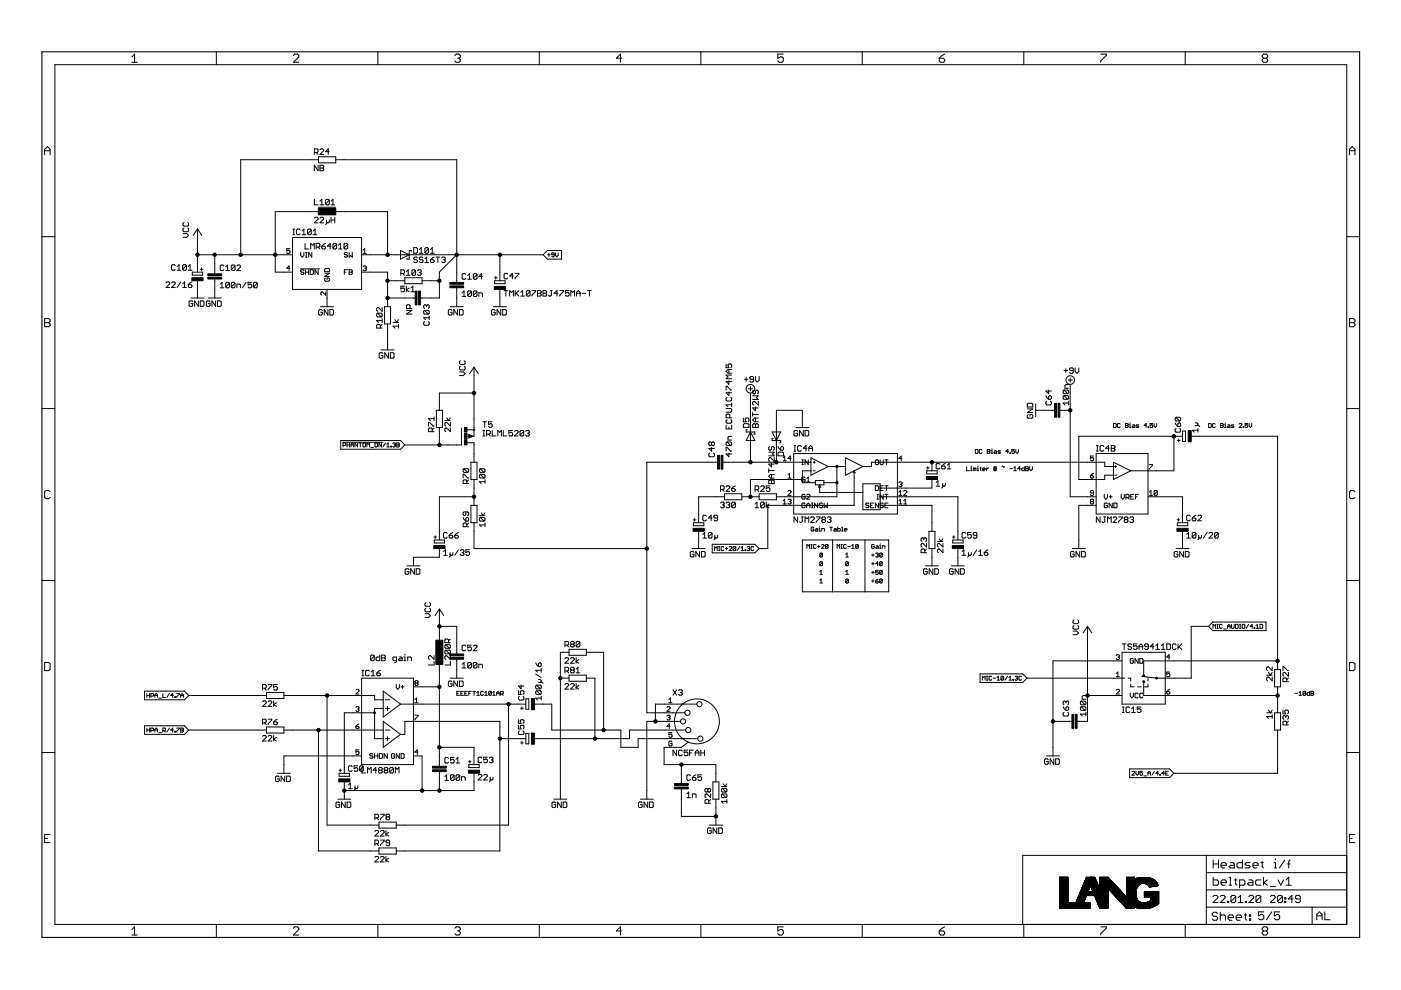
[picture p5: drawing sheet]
<svg xmlns="http://www.w3.org/2000/svg" width="297mm" height="210mm" viewBox="0 0 297 210" stroke-linecap="round" stroke-linejoin="round" font-family="sans-serif">
<g fill="none" stroke="#000" stroke-width=".21">
<path d="M11.6 13.7h273.9v182.3h-273.9zM28 12.1l.5-.6v1.7M28 13.2h1.1M45.9 11v2.7M62.2 11.8l.3-.3h.6l.3 .3v.3l-1.2 1.1h1.2M80.1 11v2.7M96.4 11.8l.3-.3h.6l.3 .3v.3l-.3 .2M97 12.3h.3M97.3 12.3l.3 .3v.3l-.3 .3h-.6l-.3-.3M114.3 11v2.7M131.8 12.3h-1.1l.9-.8v1.7M148.6 11v2.7"/>
<path d="M166.1 11.5h-1.2v.8l.6-.2h.3l.3 .2v.6l-.3 .3h-.6l-.3-.3M182.8 11v2.7M199.1 12.3h.9l.3 .3v.3l-.3 .3h-.6l-.3-.3zM200.3 11.5l-1.2 .8M217.1 11v2.7M233.4 11.5h1.1v.3l-1.1 1.1v.3M251.3 11v2.7M267.9 12.3l-.3-.2v-.3l.3-.3h.6l.3 .3v.3l-.3 .2M267.9 12.3l-.3 .3v.3l.3 .3h.6l.3-.3v-.3l-.3-.3M267.9 12.3h.6M9.5 32.8v-1.1l.6-.6 .5 .6v1.1M9.5 32h1.1"/>
<path d="M66.7 32.3h.5l.2-.1v-.4l-.2-.2h-.5v1.1M67.1 32.3l.3 .4M67.4 35v1.2l-.7-1.2v1.2M67.5 33.2h3.7v1.3h-3.7zM67.5 33.9h-16.5v20.1M67.8 31.8l.2-.2h.4l.2 .2v.2l-.8 .7h.8M67.8 35h.6l.2 .2-.2 .4 .2 .4-.2 .2h-.6zM67.8 35.6h.6M69.8 32.2h-.8l.6-.6v1.1M71.2 33.9h25.6v26M286.1 32h1.2M286.1 32.8v-1.1l.6-.6 .6 .6v1.1"/>
<path d="M8.9 50.2h2.7M35.2 60l.2-.2h.4l.2 .2v.2l-.8 .8h.8M36.4 60l.2-.2h.4l.1 .2v.2l-.7 .8h.7M37.1 56.3l-.1-.2h-.4l-.2 .2v.8l.2 .2h.4l.1-.2M37.5 57.3h.8M37.5 56.5l.5-.4v1.2M38.3 59.8l-.8 1.2M38.8 49.5h.8l.4 .4-.4 .4h-.8M39 48.3l-.2 .2v.4l.2 .2h.8l.2-.2v-.4l-.2-.2M39 47.2l-.2 .1v.5l.2 .1h.8l.2-.1v-.5l-.2-.1M39.5 56.3l-.2-.2h-.4l-.2 .2v.8M39.5 56.3v.8l-.2 .2h-.4l-.2-.2"/>
<path d="M39.5 56.3l-.8 .8M39.9 57.3h.8M39.9 56.5l.4-.4v1.2M40.7 59.8l-.8 .6M40.8 57.7h2.2v.6h-2.2zM41.9 54h20.1M41.9 48.5v9.2M41.9 59.5v3.7M41.9 48.5l.9 1.4M41.9 48.5l-.9 1.4M42.5 57.1h.5M42.7 56.8v.6"/>
<path d="M45.5 54v4.1M45.5 59.2v4M47.5 56.4l-.2-.2h-.4l-.2 .2v.8l.2 .2h.4l.2-.2M47.9 57.4h.7M47.9 56.6l.4-.4v1.2M49.8 56.4v.8l-.2 .2h-.4l-.2-.2M49.8 56.4l-.2-.2h-.4l-.2 .2v.8M49.8 56.4l-.8 .8M50.2 56.4l.2-.2h.4l.2 .2v.2l-.8 .8h.8M52.2 59.9l-.8 1.1M53.4 59.9h-.8v.5l.4-.2 .4 .2v.4l-.2 .2h-.4l-.2-.2M61.5 52.7h-.7v.5l.3-.2 .4 .2v.4l-.2 .1h-.3l-.2-.1"/>
<path d="M61.5 56.9h-.7l.5-.5v1M62 50.4h14.7v11h-14.7zM62.1 49.8h.4M62.1 48.6h.4M62.3 48.6v1.2M63.6 48.8l-.1-.2h-.4l-.2 .2v.8l.2 .2h.4l.1-.2M63.7 57h4.1M63.8 53.5v.7l.3 .3 .3-.3v-.7M64.1 49l.3-.4v1.2M64.1 49.8h.7M64.4 57.4l-.1-.2h-.4l-.1 .3 .1 .2h.4l.1 .3-.1 .2h-.4l-.1-.2M64.7 51.6v1.2h.8"/>
<path d="M64.8 54.5h.3M64.8 53.5h.3M64.8 57.7h.6M64.8 57.2v1M64.9 53.5v1M65.4 57.2v1M65.8 57.2h.5l.1 .2v.6l-.1 .2h-.5zM65.9 52.8v-1.2l.4 .4 .3-.4v1.2M66 48.8v.8l-.2 .2h-.4l-.2-.2M66 48.8l-.2-.2h-.4l-.2 .2v.8M66 48.8l-.8 .8M66.1 53.5v1l-.7-1v1"/>
<path d="M66.4 49l.4-.4v1.2M66.4 49.8h.8M66.7 46.3l.1-.2h.4l.2 .2v.2l-.7 .7h.7M66.7 42.3v1.1h.7M67 52.4h.6l.2-.2v-.4l-.2-.2h-.6v1.2M67.4 52.4l.4 .4M67.5 57.2v1l-.7-1v1M67.5 44.9h-9.1v12.8h3.6M67.5 43.9h3.7M67.8 46.3l.2-.2h.4l.2 .2v.2l-.8 .7h.8M67.8 42.7l.4-.4v1.1M67.8 43.4h.8"/>
<path d="M68.2 52.2h.6l.2 .4-.2 .2h-.4l-.2-.2zM68.8 57.9h1l-1 .7h1M69 51.6l-.8 .6M69 58.9l-.2 .2v.4l.2 .1h.7l.1-.1v-.4l-.1-.2h-.4v.4M69 56.9h.7l.1 .2v.5h-1v-.5zM69.2 46.7v.7l-.2 .2M69.8 46.7v.4l-.2 .1-.4-.1M69.8 42.5v.7l-.2 .2h-.4l-.2-.2M69.8 42.5l-.2-.2h-.4l-.2 .2v.7M69.8 42.5l-.8 .7M70.2 46.1v1.1M70.2 46.7h.8"/>
<path d="M70.2 52.2h-.8l.6-.6v1.2M70.2 42.7l.4-.4v1.1M70.2 43.4h.8M71 46.1v1.1M71.2 44.9h11v9.1M71.4 51.8v.8l-.2 .2h-.4l-.2-.2M71.4 51.8l-.2-.2h-.4l-.2 .2v.8M71.4 51.8l-.8 .8M71.8 52.8h.7M71.8 52l.4-.4v1.2M73 57.7h.3M73.7 53.7l-.2-.2h-.3l-.2 .4 .5 .1 .2 .4-.2 .1h-.3l-.2-.1"/>
<path d="M73.7 57.2h-.7v1M73.7 51.8v.8l-.2 .2h-.4l-.2-.2M73.7 51.8l-.2-.2h-.4l-.2 .2v.8M73.7 51.8l-.8 .8M74 57.2h.5l.2 .2-.2 .3 .2 .3-.2 .2h-.5zM74 57.7h.5M74 53.5v1l.4-.3 .3 .3v-1M76.7 57.7h5.5v7.3M76.7 54h38.4M77 53.7h.7M77 53l.3-.3v1M77 56.6l.2-.2h.3l.2 .2-.2 .3"/>
<path d="M77.3 56.9h.2M77.5 56.9l.2 .1-.2 .4h-.3l-.2-.2M82.2 59.5h3.6M84.9 53.1l1.9 .9-1.9 .9zM85 58h.6l.2-.2v-.4l-.2-.2h-.6v1.2M85.4 58l.4 .4M85.8 58.9h3.7v1.3h-3.7zM86.1 57.6l.5-.4v1.2M86.1 58.4h.8M87.2 53.3v-.2h-.4v1.8h-.5v-.2M87.7 52.5h.6l.2 .2v.8l-.2 .2h-.6zM88.1 57.4v.8l-.2 .2h-.4l-.2-.2"/>
<path d="M88.1 57.4l-.2-.2h-.4l-.2 .2v.8M88.1 57.4l-.8 .8M88.5 54.7l-.2-.2h-.4l-.2 .2 .2 .4h.4l.2 .2-.2 .4h-.4l-.2-.2M88.5 57.4l.2-.2h.4l.2 .2-.2 .4M88.9 53.7h.8M88.9 52.9l.4-.4v1.2M88.9 57.8h.2M89.1 57.8l.2 .2-.2 .4h-.4l-.2-.2M89.5 59.5h3.7M89.7 54.7l-.2-.2h-.4l-.2 .4 .2 .2h.4l.2 .4-.2 .2h-.4l-.2-.2M90.1 55.7h.8M90.1 54.9l.4-.4v1.2"/>
<path d="M90.9 52.7l-.2-.2h-.4l-.2 .2v.8M90.9 52.7l-.8 .8M90.9 52.7v.8l-.2 .2h-.4l-.2-.2M91.3 55.1h.5l.3 .4-.3 .2h-.3l-.2-.2zM91.3 53.7h.8M91.3 52.9l.4-.4v1.2M92.1 54.5l-.8 .6M92.5 54.5h.7M92.8 54.5v1.2M93.6 54.7l.2-.2h.4l.2 .2-.2 .4M94 55.1h.2M94.2 55.1l.2 .2-.2 .4h-.4l-.2-.2"/>
<path d="M96.8 54l-3.6 3.7v5.5h-4.1M98.8 58.2l-.2-.2h-.4l-.2 .2v.8l.2 .2h.4l.2-.2M99.2 58.4l.3-.4v1.2M99.2 59.2h.7M101.1 58.2l-.2-.2h-.4l-.1 .2v.8M101.1 58.2v.8l-.2 .2h-.4l-.1-.2M101.1 58.2l-.7 .8M102.3 58.6h-.8l.6-.6v1.2M104.8 58.9h.6M104.9 59.5h2.2v.7h-2.2zM105.1 58.6v.6M106 54v5.5"/>
<path d="M107.7 58.1l-.2-.1h-.4l-.2 .1v.8l.2 .2h.4l.2-.2M108.8 58.5h-.7l.5-.5v1.1M109.2 58h.8v.1l-.8 .8v.2M115.1 54l1-.9h3v1.8h-3zM116.1 54h.6M116.4 53.7v.6M117.5 54l-.6-.1 .2-.3 .4 .1v.6l-.1 .1-.5-.1M117.8 53.6v.6l.3 .2 .2-.2v-.6M285.5 50.2h2.8M9.5 67.5h.8l.3 .3v.3l-.3 .3 .3 .3v.3l-.3 .3h-.8zM9.5 68.4h.8M38.7 61h.8"/>
<path d="M38.7 60.2l.4-.4v1.2M39.9 60.4h.6l.2 .3-.2 .3h-.4l-.2-.3zM40.5 63.2h2.7M40.9 64l-.2-.2h-.4l-.2 .2v.8l.2 .2h.4l.2-.2v-.4h-.4M42.1 63.8v1.2l-.8-1.2v1.2M42.5 63.8h.5l.2 .2v.8l-.2 .2h-.5zM44.2 63.2h2.7M44.5 64l-.2-.2h-.4l-.1 .2v.8l.1 .2h.4l.2-.2v-.4h-.3M45.7 63.8v1.2l-.8-1.2v1.2M46.1 63.8h.6l.2 .2v.8l-.2 .2h-.6zM46.7 60.2l.4-.3v1.1M46.7 61h.8"/>
<path d="M48.6 60v.8l-.1 .2h-.4l-.2-.2M48.6 60l-.1-.1h-.4l-.2 .1v.8M48.6 60l-.7 .8M49.8 60v.8l-.2 .2h-.4l-.2-.2M49.8 60l-.2-.1h-.4l-.2 .1v.8M49.8 60l-.8 .8M50.2 61v-.8h.6l.2 .2v.6M54.5 60v.8l-.1 .2h-.4l-.2-.2M54.5 60l-.1-.1h-.4l-.2 .1v.8M54.5 60l-.7 .8M68 65h2.7M68.3 65.8l-.1-.2h-.4l-.2 .2v.8l.2 .2h.4l.1-.2v-.4h-.3"/>
<path d="M69 61.9v.7l-.8-.7-.2 .2v.3l.2 .2M69.3 61.4v3.6M69.5 65.6v1.2l-.8-1.2v1.2M69.9 65.6h.6l.2 .2v.8l-.2 .2h-.6zM80.1 66.4h.7l.2 .2v.4l-.2 .2M80.1 66.4l-.2 .2v.4l.2 .2h.7M80.1 66.4l.7 .8M80.6 69.6v-.6l-.1-.2h-.4l-.2 .2v.6h1.1M80.8 74.2h2.7M81 65.2v.8l-.7-.8-.4 .2v.4l.2 .2M81 67.6v.8M81 68.8l-.4 .4"/>
<path d="M81 68h-1.1l.4 .4M81.2 75l-.2-.2h-.4l-.2 .2v.8l.2 .1h.4l.2-.1v-.4h-.4M81.5 65h1.3v3.7h-1.3zM82.2 68.7v5.5M82.2 63.2h5.8M82.4 74.8v1.1l-.8-1.1v1.1M82.8 74.8h.5l.2 .2v.8l-.2 .1h-.5zM83.3 68.4h1.2M83.7 67.8l.4 .6 .4-.6M84.5 69.2h-1.2l.4 .4M84.5 68.8v.8M85.8 60.7h-.8v.6l.4-.2 .4 .2v.4l-.2 .1h-.4l-.2-.1"/>
<path d="M86.1 60.7v1.1M86.2 65.8h1.1l-1.1 .8h1.1M86.7 61.1l-.6 .4 .6 .3M87 65.4v-.6l-.2-.2h-.4l-.2 .2v.6h1.1M87.1 61.8h.8M87.1 61.1l.4-.4v1.1M90 65.8l-.2 .2v.4l.2 .2h.8M90 65.8h.8l.2 .2v.4l-.2 .2M90 68.2l-.2 .2v.3l.2 .3h.8l.2-.3v-.3l-.2-.2M90 65.8l.8 .8M90.4 64.8l-.2-.2-.4 .2v.4l.2 .2M90.4 64.8l.2-.2 .4 .2v.4l-.2 .2"/>
<path d="M90.4 64.8v.2M91 67v.8M91 67.4h-1.2l.4 .4M95.5 65h2.7M95.8 65.8l-.2-.2h-.4l-.1 .2v.8l.1 .2h.4l.2-.2v-.4h-.4M96.8 61v4M97 65.6v1.2l-.8-1.2v1.2M97.4 65.6h.6l.2 .2v.8l-.2 .2h-.6zM97.4 78.8h.8l.4 .4-.4 .4h-.8M97.6 76.5l-.2 .2v.4l.2 .2h.8l.2-.2v-.4l-.2-.2M97.6 77.7l-.2 .2v.4l.2 .1h.8l.2-.1v-.4l-.2-.2M98 62.1l.4-.4v1.2"/>
<path d="M98 62.9h.8M99.9 61.9l-.1-.2h-.4l-.2 .2v.8M99.9 61.9v.8l-.1 .2h-.4l-.2-.2M99.9 61.9l-.7 .8M100.5 77.9v14.6h-.2M100.5 77.9l.9 1.3M100.5 77.9l-.9 1.3M101.1 61.9l-.2-.2h-.4l-.1 .2v.8M101.1 61.9v.8l-.2 .2h-.4l-.1-.2M101.1 61.9l-.7 .8M101.5 62.9v-.8h.6l.2 .2v.6M104.6 65h2.8"/>
<path d="M105 65.8l-.2-.2h-.4l-.2 .2v.8l.2 .2h.4l.2-.2v-.4h-.4M106 61.4v3.6M106.2 65.6v1.2l-.8-1.2v1.2M106.6 65.6h.6l.2 .2v.8l-.2 .2h-.6zM106.9 61.6h.8M107.3 61.6v1.2M108.1 62.8v-1.2l.3 .4 .4-.4v1.2M109.2 61.6v1.2M109.4 62.2l.6 .6M110 61.6l-.8 .8M110.4 62l.4-.4v1.2M110.4 62.8h.8"/>
<path d="M112.4 61.8l-.2-.2h-.4l-.2 .2v.8M112.4 61.8v.8l-.2 .2h-.4l-.2-.2M112.4 61.8l-.8 .8M112.8 61.6h.8v.2l-.8 .8v.2M114 61.6h.5l.2 .2-.2 .4 .2 .4-.2 .2h-.5zM114 62.2h.5M115.1 61.6h.6l.2 .2-.2 .4 .2 .4-.2 .2h-.6zM115.1 62.2h.6M116.7 61.6h.4M116.9 61.6v1l-.2 .2-.4-.2M118.3 62.2h-.8l.6-.6v1.2M118.7 61.6h.8v.2l-.8 .8v.2"/>
<path d="M120.6 61.6h-.7v.6l.3-.2 .4 .2v.4l-.2 .2h-.3l-.2-.2M121 62.8v-1.2l.4 .4 .4-.4v1.2M122.2 62.2h.8M122.2 62.8v-.8l.4-.4 .4 .4v.8M123.4 62.2h.8M124.6 61.6h.8M125 61.6v1.2M153.9 77.2v.8h.6l-.2-.4 .2-.4h.4l.2 .2v.3l-.2 .3M154.5 78.3v.8M155.1 79.5h-1.2l.4 .4-.4 .4h1.2M155.1 78.3h-.8l-.4 .4 .4 .4h.8M160.2 79.8v.8l.3 .4 .5-.4v-.8"/>
<path d="M225.6 78.6h.8M226 78.2v.8M227.5 78.6h-.5l-.2-.2 .2-.4h.4l.1 .2v.8l-.1 .2h-.4l-.2-.2M227.9 78v.8l.4 .4 .4-.4v-.8M286.1 67.5h.9l.3 .3v.3l-.3 .3 .3 .3v.3l-.3 .3h-.9zM286.1 68.4h.9M8.9 86.6h2.7M72.2 93.4h12.7l.9 .9-.9 .9h-12.7zM72.7 93.8h8.4M72.7 94.5h.5l.1-.5-.6-.1v.9M73.6 93.9v.9M73.6 94.3h.5"/>
<path d="M74.1 93.9v.9M74.4 94.3h.6M74.4 94.8v-.6l.3-.3 .3 .3v.6M75.8 93.9v.9l-.6-.9v.9M76.1 93.9h.6M76.4 93.9v.9M76.9 94l.2-.1 .4 .1v.6l-.1 .2-.5-.2zM77.8 94.8v-.9l.3 .3 .3-.3v.9M78.6 94.9h.6M79.6 93.9l.4 .1-.1 .8-.4-.2zM80.9 93.9v.9l-.6-.9v.9M81.7 93.9l-.5 .9"/>
<path d="M82 94.8h.6M82 94.2l.3-.3v.9M82.8 94.6l.2 .2zM83.3 94l.4-.1 .1 .1-.1 .3M83.5 94.3h.2M83.7 94.3l.1 .2-.1 .3-.4-.2M84.1 93.9l.6 .1-.2 .8h-.4zM84.1 94.3h.4M90.8 90.3v-.7h.3l.7 .7h.2M91.6 91.5v-.6l-.2-.2h-.3l-.3 .2v.6h1.2M92 88.4v.8M92 90.7l-.4 .4"/>
<path d="M92 88.8h-1.2l.4 .4M92.5 87h1.3v3.7h-1.3zM93.2 90.7v3.6M94.3 89.2h1.2M94.7 88.6l.4 .6 .4-.6M95.5 89.6v.7l-.8-.7-.4 .2v.3l.2 .2M95.5 90.7v.8l-.8-.8-.4 .2v.4l.2 .2M97.9 90.8v3.5h-12.1M98.4 99.4l-.2 .2v.4l.2 .2h.8M98.4 99.4h.8l.2 .2v.4l-.2 .2M98.4 99.4l.8 .8M98.8 92.5h.7"/>
<path d="M99 93.9h1.5v4.1M99 91.1h1.5M99.4 92.1l.9 .4-.9 .4zM99.8 98h1.3v3.7h-1.3zM100.5 83.3h-7.3v3.7M101.8 99.4h.8l.2 .2v.4l-.2 .2M101.8 99.4l-.2 .2v.4l.2 .2h.8M101.8 99.4l.8 .8M102.4 89.4h.8M102.4 91.3h.4M102.4 92.4h.4M102.6 91.3v1.1"/>
<path d="M102.8 89.4v1.2M103.2 92.1h.6l.1-.2v-.4l-.1-.2h-.6v1.1M103.6 92.1l.3 .3M104.4 89.4h-.8v.6l.3-.2 .5 .2v.4l-.3 .2h-.3l-.2-.2M104.4 91.3v1.1h.7M105.5 92.4v-1.1l.4 .4 .4-.4v1.1M106.7 91.3v1.1h.8M108.7 91.3h-.8v.6l.4-.2 .4 .2v.3l-.2 .2h-.4l-.2-.2M109.1 91.5l.2-.2h.4l.2 .2v.2l-.8 .7h.8M111 91.5l-.2-.2h-.4l-.1 .2v.7M111 91.5v.7l-.2 .2h-.4l-.1-.2M111 91.5l-.7 .7"/>
<path d="M111.4 91.5l.2-.2h.4l.2 .2-.2 .4M111.8 91.9h.2M112 91.9l.2 .2-.2 .3h-.4l-.2-.2M150.5 96.1l-.2 .1v.4l.2 .2h.8l.2-.2v-.4l-.2-.1M150.9 93.9l-.2-.2-.4 .2v.4l.2 .2 .4-.2M150.9 93.9l.2-.2 .4 .2v.4l-.2 .2-.4-.2M150.9 94.9v.8l-.6-.6h1.2M150.9 93.9v.4M152.2 98h-15.1v53.1h8.1M153.2 98h18.7M153.9 86.6h1l.2 .2v.4l-.2 .2h-1M153.9 90.1v.8h1.2v-.8"/>
<path d="M153.9 82.7v-.8h.3l.7 .8h.2M153.9 95.7v-.8h.3l.7 .8h.2M154.2 84.2l-.3 .3v.3l.3 .2h.7l.2-.2v-.3l-.2-.3M154.2 89l-.3 .2v.4l.3 .1h.7l.2-.1v-.4l-.2-.2M154.2 93.7h.7l.2 .2v.4l-.2 .2M154.2 93.7l-.3 .2v.4l.3 .2h.7M154.2 93.7l.7 .8M154.5 80.7v.8l-.6-.6h1.2M154.5 96.1v.7l-.6-.6h1.2M154.5 83.1v.8l-.6-.6h1.2M154.5 90.6v.3M154.7 88.6v-.6l-.2-.2h-.3l-.3 .2v.6h1.2"/>
<path d="M155.1 92.5h-.6l-.2 .2v.6h.8M155.1 85.4v.8M155.1 85.8h-1.2l.4 .4M157.6 90l.2-.2h.8l.2 .2v.6h-1.2zM157.6 88.6v.8h.6l-.2-.4 .2-.4h.4l.2 .2v.4l-.2 .2M157.8 80.4h.8M158.2 80v.8M158.4 91.1h-.2v.5h1.8v.4h-.2M158.7 82.4h.9M159.1 91.6l.9 1.8h-1.8zM159.1 82v.9M159.1 83.3v14.7"/>
<path d="M159.6 90l.2-.2 .4 .2 .4-.2 .2 .2v.6h-1.2zM159.6 87.5v.7M159.6 87.9h1.2M159.6 83.9h1.2l-.4 .4 .4 .4h-1.2M159.8 80.4h-.6l-.2-.2 .2-.4h.4l.2 .2v.8l-.2 .2h-.4l-.2-.2M159.8 82.7l-.2 .2v.4l.4 .2 .2-.2v-.4l.4-.2 .2 .2v.4l-.2 .2M160.2 86.3v.8l-.6-.6h1.2M160.2 88.6v.8M160.2 90v.6M160.8 85.1v.8l-.8-.8-.4 .2v.4l.2 .2M160.8 88.6h-.8l-.4 .4 .4 .4h.8M163 99.4v.8"/>
<path d="M163 99.8h1.1M163 95.9h1.1l-.3 .3 .3 .4h-1.1M163.2 94.7l-.2 .2v.4l.4 .2 .2-.2v-.4l.4-.2 .1 .2v.4l-.1 .2M163.6 98.2v.8l-.6-.6h1.1M163.7 91.6h1.8l-.9 1.8zM163.9 93h-.2v.4h1.8v.5h-.2M164.1 97v.8l-.7-.8-.4 .2v.4l.2 .2M165 96.1l.1-.2h.8l.2 .2v.5h-1.1zM165 94.7l.5 .8M165.5 94.9l.4-.2 .2 .2v.4l-.2 .2h-.4zM166.1 97l.3-.3v1M166.1 97.7h.6"/>
<path d="M167.7 97.2h-.7l.6-.5v1M168.3 96.2h22v12.8h-22zM168.3 95.7h.4M168.3 94.5h.4M168.5 94.5v1.2M168.7 90.7h2.8M169.1 91.5l-.2-.2h-.4l-.2 .2v.7l.2 .2h.4l.2-.2v-.3h-.4M169.9 94.7l-.2-.2h-.4l-.2 .2v.8l.2 .2h.4l.2-.2M170 97.5h.3M170 98.5h.3M170.1 90.7v-3.7h-5.5v11M170.2 97.5v1"/>
<path d="M170.3 91.3v1.1l-.8-1.1v1.1M170.7 91.3h.6l.2 .2v.7l-.2 .2h-.6zM171.1 95.1h-.8l.6-.6v1.2M171.4 97.5v1l-.7-1v1M171.5 95.7v-.8l.4-.4 .4 .4v.8M171.5 95.1h.8M171.9 99.8h-1.8v2.5h2.8M171.9 97.1l3.7 1.8-3.7 1.9zM172.4 99.8h.5M172.4 98h.5M172.6 97.8v.4M175.6 98.9h3.7"/>
<path d="M177.4 98.9v6.4h-12.8M181.1 99.8v7.3h-18.3v9.2h-1.8M181.1 99.8l-.2 .5M181.1 99.8l.2 .5M182.9 98.9h1.9v-.9h49.4v.9h1.9M182.9 98.9l-3.6-1.8v3.7l1.8-1M182.9 98.9l-1.8 .9M185.6 97.7l.2-.2h.3l.2 .2v.6l-.2 .2h-.3l-.2-.2zM186.6 97.5v.8l.2 .2h.3l.2-.2v-.8M187.6 97.5h.7M187.9 97.5v1M191.2 97.2h-.6l.5-.5v1"/>
<path d="M196.4 99.2h.6M196.5 99.8h2.2v.7h-2.2zM196.7 98.9v.6M197.6 98v1.8M199.3 98.4l-.2-.1h-.4l-.2 .1v.8l.2 .2h.4l.2-.2M199.6 98.8h.6l.2 .4-.2 .2h-.3l-.3-.2zM200.4 98.3l-.8 .5M200.8 99.4h.8M200.8 98.6l.4-.3v1.1M205 99v.8h.5M205.8 99.2h.1v.6M205.8 99.8h.3"/>
<path d="M205.9 98.8v.2M206.7 99.4l-.3-.2v.6M206.7 99.4v.4M206.7 99.4l.1-.2 .1 .2v.4M206.8 95.3l.5 .1v.6l-.1 .1h-.4zM207.2 99.8h.3M207.2 99.2h.1v.6M207.3 98.8v.2M207.8 99.2h.2M207.9 99.1v.6l.1 .1M208.2 95.4l-.2-.1-.4 .1v.6l.2 .1 .4-.1M208.3 99.5h.6l-.2-.3-.4 .2 .2 .4h.2"/>
<path d="M209.2 99.2v.6M209.3 95.7h.4M209.3 95.3l.6 .1-.2 .3 .2 .3-.2 .1h-.4zM209.6 99.2l-.4 .3M210.2 96.1h.2M210.2 95.6h.1v.5M210.3 95.1v.2M210.9 99.2h.2v.3h-.2zM210.9 95.6l.4 .1v.4h-.4l-.2-.1 .2-.2h.4M211.1 99.5l.2-.4-.4-.1-.2 .1v.6l.2 .1 .4-.1M212.1 95.6l-.5 .1 .5 .3-.5 .1M212.4 99l.2-.2 .2 .3 .2-.1"/>
<path d="M213.8 95.7h-.5l.4-.4v.8M214.1 99.4h.6M214.1 96l.1 .1zM214.9 99.8h.6M214.9 99.2l.3-.2v.8M215.1 95.3h-.6v.4l.3-.1 .3 .1-.2 .4-.4-.1M215.4 95.3v.5l.2 .3 .3-.3v-.5M216.3 99.4h-.5l.4-.4v.8M217.2 99v.8h-.4l-.2-.1 .2-.5h.4M217.5 99.4h.4M217.5 99l.5 .1-.1 .3 .1 .3-.1 .1h-.4zM217.8 86.7h1.2l-1.2 .8h1.2"/>
<path d="M218 87.9l-.2 .2v.4l.2 .2h.8l.2-.2v-.4l-.2-.2h-.4v.4M218 85.5h.8l.2 .2v.6h-1.2v-.6zM218.3 99v.5l.3 .3 .3-.3v-.5M219.6 87h4M219.6 85.6v2.8M221.7 83.9l.6 .8M221.9 85.1l-.2 .2v.4l.2 .2h.8l.2-.2v-.4l-.2-.2M222.3 84.1l.2-.2 .4 .2v.4l-.2 .2h-.4zM222.3 82.7v.8l-.6-.6h1.2M224.7 87h2.2M225.6 83.9l-.2 .2v.4l.2 .2h.8M225.6 83.9h.8l.2 .2v.4l-.2 .2"/>
<path d="M225.6 82.7h.8l.2 .2v.4l-.2 .2M225.6 82.7l-.2 .2v.4l.2 .2h.8M225.6 83.9l.8 .8M225.6 82.7l.8 .8M226.4 80.6h1M226.6 85.4h-1.2l.4 .5M226.6 85.1v.8M226.6 81.5h-.6l-.2 .2v.6h.8M226.9 81.5v23.8h5.5M226.9 80.1v.9M231.9 96.7h-.7v.5l.3-.2 .4 .2-.2 .5h-.3l-.2-.2M232.4 96.2h11v12.8h-11z"/>
<path d="M232.5 95.7h.4M232.5 94.5h.4M232.6 94.5v1.2M234 94.7l-.2-.2h-.4l-.2 .2v.8l.2 .2h.4l.2-.2M235.2 95.1h-.8l.6-.6v1.2M235.6 94.5h.6l.2 .2-.2 .4 .2 .4-.2 .2h-.6zM235.6 95.1h.6M236.1 98l3.6 1.8-3.6 1.9zM236.1 89.8h.4l.2 .1v.6l-.2 .1h-.4zM236.3 98.9h.4M236.5 98.7v.4M237.5 89.9l-.1-.1-.5 .1v.6l.2 .1 .4-.1"/>
<path d="M238.6 89.8h.5l.1 .1-.1 .3 .1 .3-.1 .1h-.5zM238.6 90.2h.5M239.5 90.6h.3M239.5 90.1h.1v.5M239.6 89.6v.2M240.2 90.1l.4 .1v.4h-.4l-.2-.1 .2-.2h.4M241.4 90.1h-.4l-.1 .1 .5 .3-.1 .1h-.4M243.1 90.2h-.5l.4-.4v.8M243.4 90.5l.1 .1zM243.7 98.5h.7l-.7 1M244.4 89.8h-.6v.4l.3-.1 .3 .1-.1 .4-.5-.1M244.7 89.8v.5l.3 .3 .2-.3v-.5"/>
<path d="M248.9 92.5v7.3h-9.2M249.2 89.7l.5 .7M249.3 90.8l-.1 .2v.4l.1 .2h.8l.2-.2v-.4l-.2-.2M249.3 88.5l-.1 .2v.4l.1 .2h.8M249.3 88.5h.8l.2 .2v.4l-.2 .2M249.3 88.5l.8 .8M249.6 93.4h.6M249.7 89.9l.2-.2 .4 .2v.3l-.2 .2h-.4zM249.9 93.1v.6M250.7 92.5h-22v9.2h5.5v-.9h1.9M250.7 91.4h.7v2.2h-.7zM252.6 92.5h18.3v49.5"/>
<path d="M253.4 89.7h.4l.2 .2-.2 .3M253.4 90.2h.8l.2 .2M254 91.2h-1.2l.4 .4M254 90.8v.8M256.3 89.8l.5 .1v.6l-.1 .1h-.4zM257.7 89.9l-.2-.1-.4 .1v.6l.1 .1 .5-.1M258.8 89.8h.4l.2 .1-.2 .3 .2 .3-.2 .1h-.4zM258.8 90.2h.4M259.6 90.6h.3M259.6 90.1h.2v.5M259.8 89.6v.2M260.3 90.1l.5 .1v.4h-.5l-.1-.1 .1-.2h.5"/>
<path d="M261.6 90.1h-.4l-.2 .1 .6 .3-.1 .1h-.5M262.7 89.9l.2-.1 .4 .1-.6 .7h.6M263.6 90.5l.1 .1zM264.5 89.8h-.5v.4l.3-.1 .2 .1-.1 .4-.4-.1M264.8 89.8v.5l.3 .3 .3-.3v-.5M285.5 86.6h2.8M10.6 104.3l-.3-.3h-.5l-.3 .3v1.2l.3 .2h.5l.3-.2M86.3 120h2.7M92 113.9h.6M92.1 114.5h2.2v.6h-2.2zM92.3 113.6v.6M93.2 116.3v1.9h-5.5v1.8"/>
<path d="M94 117l.4-.4v1.2M94 117.8h.8M94.8 113.1l-.2-.2h-.4l-.2 .2v.8l.2 .2h.4l.2-.2M95.2 113.5h.6l.2 .4-.2 .2h-.4l-.2-.2zM95.4 117.2v.7l-.2 .2M96 117.2v.3l-.2 .3-.4-.3M96 112.9l-.8 .6M96.4 113.5h.6l.2 .4-.2 .2h-.4l-.2-.2zM97.2 116.6l-.8 1.2M97.2 112.9l-.8 .6M97.6 116.8l.2-.2h.4l.2 .2-.2 .4M98 117.2h.2"/>
<path d="M98.2 117.2l.2 .1-.2 .5h-.4l-.2-.3M98.2 101.3v-.7h.2l.8 .7h.2M98.2 109.7l.6 .8M98.8 108.5v.6l-.2 .2-.4-.2v-.4l.2-.2h.8l.2 .2v.4l-.2 .2M98.8 109.9l.4-.2 .2 .2v.4l-.2 .2h-.4zM99 102.5v-.6l-.2-.2h-.4l-.2 .2v.6h1.2M99 111.7v-.6l-.2-.2h-.4l-.2 .2v.6h1.2M99.4 110.9l-.4 .4M99.4 101.7l-.4 .4M99.5 116.6h-.7v.6l.4-.2 .3 .2v.3l-.1 .3h-.4l-.2-.3M99.8 107.1h1.3v3.7h-1.3zM100.5 105.3h-7.3v9.2"/>
<path d="M100.5 110.8v5.5h36.6M100.5 101.7v5.4M101.6 109.3h1.2M101.8 100.6l-.2 .2v.3l.2 .2h.8M101.8 100.6h.8l.2 .2v.3l-.2 .2M101.8 109.7h.8l.2 .2v.4l-.2 .2M101.8 109.7l-.2 .2v.4l.2 .2h.8M101.8 109.7l.8 .8M101.8 100.6l.8 .7M102 108.7l.4 .6 .4-.6M102.8 111.3h-1.2l.4 .4M102.8 101.7v.8"/>
<path d="M102.8 110.9v.8M102.8 102.1h-1.2l.4 .4M146.7 116.3h2.8M147 110.2h.5M147 110.8h2.2v.7h-2.2zM147.1 117.1l-.2-.2h-.4l-.2 .2v.8l.2 .2h.4l.2-.2v-.4h-.4M147.3 109.9v.6M148.1 112.6v3.7M148.3 116.9v1.2l-.8-1.2v1.2M148.7 116.9h.6l.2 .2v.8l-.2 .2h-.6zM149 113.3l.4-.4v1.2M149 114.1h.8"/>
<path d="M149.8 109.4l-.2-.2h-.4l-.2 .2v.8l.2 .2h.4l.2-.2M151 113.1v.8l-.2 .2h-.4l-.2-.2M151 113.1l-.2-.2h-.4l-.2 .2v.8M151 113.1l-.8 .8M151 109.8h-.8l.6-.6v1.2M151 115.4h9l1 .9-1 .9h-9zM151.5 116.7v-.8l.3 .3 .3-.3v.8M151.6 113.5v.8l-.2 .2M152.1 113.5v.4l-.1 .2-.4-.2M152.1 109.8h-.5l-.2-.2 .2-.4h.4l.1 .2v.8l-.1 .2h-.4l-.2-.2M152.3 116.7h.3M152.3 115.9h.3"/>
<path d="M152.5 115.9v.8M152.8 106.7l.2-.2h.4l.1 .2-.1 .4M152.8 103.8h.6l.1-.2v-.4l-.1-.2h-.6v1.2M153.2 107.1h.2M153.2 103.8l.3 .4M153.4 107.1l.1 .2-.1 .4h-.4l-.2-.2M153.5 116l-.2-.1-.4 .1 .1 .7 .5-.1M153.6 105.3h-5.5v5.5M153.6 104.7h3.7v1.3h-3.7zM153.8 116.3h.5M153.9 106.7l.2-.2h.4l.2 .2-.2 .4M153.9 103.2l.2-.2h.4l.2 .2v.2l-.8 .8h.8"/>
<path d="M154 116v.6M154.3 107.1h.2M154.5 107.1l.2 .2-.2 .4h-.4l-.2-.2M154.6 116l.1-.1 .5 .1-.6 .7h.6M155.1 103.6h.6l.2 .4-.2 .2h-.4l-.2-.2zM155.9 106.7v.8l-.2 .2h-.4l-.2-.2M155.9 106.7l-.2-.2h-.4l-.2 .2v.8M155.9 106.7l-.8 .8M155.9 103l-.8 .6M156 116v.6l-.1 .1-.5-.1M156 116l-.4-.1-.2 .1v.6M156 116l-.6 .6"/>
<path d="M156.8 115.9l-.5 .8M157.1 116.7h.6M157.1 116.2l.3-.3v.8M157.3 105.3h3.7M158 116.6l.1 .1zM158.4 116l.4-.1 .1 .1-.1 .3M158.7 116.3h.1M158.8 116.3l.1 .2-.1 .2-.4-.1M159.8 116l-.1-.1-.5 .1 .2 .7 .4-.1M160.1 106.9l.4-.4v1.2M160.1 107.7h.8M160.1 103.8h.6l.2-.2v-.4l-.2-.2h-.6v1.2"/>
<path d="M160.5 103.8l.4 .4M161 104.7h3.6v1.3h-3.6zM161.3 103.2l.2-.2h.4l.2 .2v.2l-.8 .8h.8M162.1 106.7v.8l-.2 .2h-.4l-.2-.2M162.1 106.7l-.2-.2h-.4l-.2 .2v.8M162.1 106.7l-.8 .8M162.5 106.5v1.2M163 102l.2-.2 .4 .2 .4-.2 .1 .2v.6h-1.1zM163 106.9l-.5 .4 .5 .4M163.2 103h-.7v.6l.3-.2 .4 .2v.4l-.2 .2h-.4l-.1-.2M163.6 100.6v.8M163.6 102v.6"/>
<path d="M164.1 100.6h-.7l-.4 .4 .4 .4h.7M166.1 106.8h.6M166.1 106.2l.3-.3v.9M167 101.4h.7M167 100.7l.4-.3v1M167 106l.6-.1 .1 .1-.1 .3M167 104.2l.2-.2h.4l.1 .2-.7 .8h.7M167.4 106.3h.2M167.6 106.3l.1 .2-.1 .3h-.4l-.2-.1M169.1 109.6v1.2l-.8-1.2v1.2M169.9 109.6h.4M170.1 109.6v1l-.2 .2-.4-.2"/>
<path d="M170.1 114.5h18.3v11h-18.3zM170.1 101.7h-11v3.6M170.7 101.3l-.2-.1h-.3l-.2 .1v.7l.2 .2h.3l.2-.2v-.3h-.4M170.7 105l-.2-.2h-.3l-.2 .2v.7l.2 .1h.3l.2-.1v-.4M170.7 106.8l-.2-.1h-.3l-.2 .1v.7l.2 .2h.3l.2-.2v-.4M170.7 110.8v-1.2l.4 .4 .4-.4v1.2M171 102.2h.7M171 101.5l.4-.3v1M171 105l.2-.2h.3l.2 .2-.7 .8h.7M171 107.7v-.7l.4-.3 .3 .3v.7M171.1 116.3v-.9l.2 .3 .3-.3v.9M171.9 109.8l.2-.2h.4l.2 .2v.2l-.8 .8h.8"/>
<path d="M171.9 116.3h.3M171.9 115.4h.3M172 107.7h.4M172 106.7h.4M172 115.4v.9M172.2 106.7v1M172.6 111.9l-.2-.1-.4 .1v.6l.4 .1 .2-.4h-.3M172.9 101.9h1.8v.9h-1.8zM173 112.1l.4 .1v.4h-.4l-.2-.1 .2-.2h.4M173 115.6l-.1-.2-.4 .2v.5l.1 .2 .4-.2M173.1 109.6h.7v.2l-.7 .8v.2M173.3 115.9h.6"/>
<path d="M173.4 106.7v1l-.7-1v1M173.6 115.6v.5M173.7 112.6h.2M173.7 112.1h.1v.5M173.8 103.3v1.1h9.1M173.8 102.8l.2 .5h-.5zM173.8 111.6v.2M174.2 115.6l.1-.2 .4 .2-.5 .7h.5M174.2 112.6v-.5l.6 .1v.4M174.2 107.1l.2 .2-.2 .4h-.3l-.2-.2M174.4 117.4l-.2 .7-.4-.1M174.4 119.2l-.2 .8-.4-.2"/>
<path d="M174.4 117.4l-.5-.1-.1 .7M174.4 119.2l-.2-.1-.4 .1v.6M174.4 117.4l-.6 .6M174.4 119.2l-.6 .6M174.4 106.8l-.2-.1h-.3l-.2 .1 .2 .3M174.4 110.2l-.2 .2 .2 .4h.4l.2-.2-.2-.4M174.4 110.2l-.2-.2 .2-.4h.4l.2 .2-.2 .4M174.4 110.2h.4M174.7 102.3h2.7M174.7 106.7v1l.4-.4 .3 .4v-1M175.4 109.8l.2-.2h.4l.2 .2-.2 .4M175.6 115.6l-.2-.2-.4 .2v.5"/>
<path d="M175.6 115.6v.5l-.2 .2-.4-.2M175.6 115.6l-.6 .5M175.8 110.2h.2M175.9 111.8h.6M176 110.2l.2 .2-.2 .4h-.4l-.2-.2M176.2 111.8v.8M176.5 114.5v11M176.9 112.1l.4 .1v.4h-.4l-.1-.1 .1-.2h.4M177.5 116.3v-.9l.3 .3 .2-.3v.9M177.6 111.8v.8l.6-.1-.2-.4h-.4M178.3 116.3h.3M178.3 115.4h.3"/>
<path d="M178.5 111.8h.1v.8M178.5 112.6h.2M178.5 115.4v.9M179 112.3h.6l-.2-.2-.4 .1v.3l.4 .1M179.3 118.1h.6M179.3 117.5l.3-.2v.8M179.5 115.6l-.2-.2-.4 .2v.5l.1 .2 .5-.2M179.7 115.9h.6M179.9 119.2v.6l-.2 .2-.4-.2M179.9 119.2l-.6 .6M179.9 119.2l-.2-.1-.4 .1v.6M180.6 116.3h.5"/>
<path d="M180.6 115.7l.2-.3v.9M182 115.6l-.2-.2-.4 .2v.5M182 115.6v.5l-.2 .2-.4-.2M182 115.6l-.6 .5M182.9 102.6h3.7v5.5h-3.7zM183.4 114.5v11M184.2 106.8l-.1-.1h-.4l-.1 .3 .1 .1h.4l.1 .4-.1 .2h-.4l-.1-.2M184.6 107.1h.3M184.8 117.7h.6M184.8 119.5h.6M185.1 117.4v.6M185.1 119.2v.6"/>
<path d="M185.3 106.7h-.7v1h.7M185.4 115.6l-.2-.2-.4 .2v.5l.4 .2 .2-.4h-.3M185.6 103h.5l.2 .1v.7l-.2 .2h-.5zM185.7 117.4l.4-.1 .1 .1-.1 .3M185.8 115.7l.4 .2v.4h-.4l-.1-.2 .1-.1h.4M185.9 104.8h.4M185.9 105.8h.4M185.9 117.7h.2M186.1 117.7l.1 .1-.1 .3-.4-.1M186.1 104.8v1M186.2 119.5h-.5l.4-.4v.9M186.3 106.7v1l-.7-1v1"/>
<path d="M186.5 115.7h.1v.6M186.5 116.3h.3M186.6 105.3h16.5v9.2M186.6 104h.7M186.6 103h.7M186.6 104.8l.7 1v-1M186.6 106.8l.2-.1h.3l.2 .1M186.6 107.1h11v5.5M186.6 107l.2 .1M186.6 115.3v.1M187 117.4l-.1 .7-.4-.1M187 116.3v-.6h.5l.1 .6"/>
<path d="M187 119.2l-.1-.1-.4 .1v.6M187 117.4l-.4-.1-.1 .7M187 119.2l-.1 .8-.4-.2M187 117.4l-.5 .6M187 119.2l-.5 .6M187.1 107.1l.2 .2-.2 .4h-.3l-.2-.2M187.6 104.8h.7M187.6 103h.7M187.9 103v1M187.9 104.8v1M188.3 106.7h-.7v1h.7M190.6 102.3l.1-.1h.4l.1 .1-.1 .4"/>
<path d="M190.6 105h.6M190.6 106.2l.3-.3v.9M190.6 104.4l.3-.4v1M190.6 106.8h.6M190.9 102.7h.2M191.1 102.7l.1 .1-.1 .4h-.4l-.1-.2M191.6 104.2l.1-.2h.4l.2 .2-.7 .8h.7M191.6 106.8h.7M191.6 106.2l.3-.3v.9M195.9 114.2l.2-.2 .3 .2v.4l-.1 .2M195.9 114.2l-.2-.2-.4 .2v.4l.2 .2M195.9 114.2v.2"/>
<path d="M196.1 117.2v-.6l-.2-.2h-.4l-.2 .2v.6h1.1M196.2 120h2.8M196.4 115.2v.8l-.7-.8-.4 .2v.4l.2 .2M196.4 116.4l-.3 .4M197 112.6h1.2v3.7h-1.2zM197.6 101.7v1.8h-11M197.6 116.3v3.7M198.5 102.3l.4-.4v1.2M198.5 103.1h.8M198.8 114.8h1.1M199.1 114.2l.4 .6 .4-.6M199.9 102.5v.8l-.3 .2"/>
<path d="M199.9 115.2v.8l-.8-.8-.3 .2v.4l.1 .2M199.9 116.4v.8l-.8-.8-.3 .2v.4l.1 .2M200.4 102.5v.4l-.2 .2-.3-.2M201.7 120h2.8M201.9 113.9h.6M202 114.5h2.2v.6h-2.2zM202.2 113.6v.6M203.1 116.3v3.7M204 117.8h.7M204 117l.4-.4v1.2M204.7 113.1l-.1-.2h-.4l-.2 .2v.8l.2 .2h.4l.1-.2M205.3 117.2v.7l-.2 .2"/>
<path d="M205.9 112.9h-.8v.6l.4-.2 .4 .2v.4l-.2 .2h-.4l-.2-.2M205.9 117.2v.3l-.2 .3-.4-.3M207.1 113.5h-.6l-.2-.2 .2-.4h.4l.2 .2v.8l-.2 .2h-.4l-.2-.2M207.1 116.6l-.8 1.2M207.5 117.8h.8M207.5 117l.4-.4v1.2M208.7 117.2h.6l.2 .3-.2 .3h-.4l-.2-.3zM209.5 116.6l-.8 .6M227.4 116.3h2.7M227.7 117.1l-.2-.2h-.3l-.2 .2v.8l.2 .2h.3l.2-.2v-.4h-.3M228.9 116.9v1.2l-.8-1.2v1.2M229.3 116.9h.6l.2 .2v.8l-.2 .2h-.6z"/>
<path d="M231.2 100.9h.5l.2 .3-.2 .2h-.3l-.2-.2zM231.4 106.3l-.2-.1 .2-.3 .5 .1-.2 .3M231.4 106.3l-.2 .2 .2 .3h.3l.2-.1-.2-.4M231.4 106.3h.3M231.9 104.5h-.5l-.2-.1 .2-.4h.3l.2 .2v.7l-.2 .1h-.3l-.2-.1M231.9 100.4l-.7 .5M232.4 107.1h-3.7v9.2M233.2 109.6v1.2l-.7-1.2v1.2M234 109.6h.4M234.1 104.8v.7l.4 .3 .3-.3v-.7M234.2 109.6v1l-.2 .2-.4-.2M234.8 106.8l-.2-.1h-.3l-.2 .1v.7l.2 .2h.3l.2-.2v-.4h-.3"/>
<path d="M234.8 110.8v-1.2l.4 .4 .4-.4v1.2M235.1 105.3h.7M235.5 105v.7M235.8 106.7v1l-.7-1v1M236 109.8l.2-.2h.4l.2 .2v.2l-.8 .8h.8M236.2 106.7h.5l.1 .1v.7l-.1 .2h-.5zM236.3 100.8h.4M237.2 109.6h.8v.2l-.8 .8v.2M237.7 104.8v.7l.3 .3 .4-.3v-.7M238.5 110.2l-.1 .2 .1 .4h.5l.1-.2-.1-.4M238.5 110.2l-.1-.2 .1-.4h.5l.1 .2-.1 .4M238.5 110.2h.5"/>
<path d="M238.7 105.5h.5l.2-.2v-.3l-.2-.2h-.5v1M239.1 105.5l.3 .3M239.5 109.8l.2-.2h.4l.2 .2-.2 .4M239.7 105.3h.4M239.9 110.2h.2M240.1 110.2l.2 .2-.2 .4h-.4l-.2-.2M240.4 104.8h-.7v1h.7M240.7 105.3h.4M241.4 104.8h-.7v1M243.4 105.3h7.3v5.5M243.7 104.4l.3-.4v1M243.7 105h.7"/>
<path d="M245.4 104.2v.7l-.2 .1h-.3l-.2-.1M245.4 104.2l-.2-.2h-.3l-.2 .2v.7M245.4 104.2l-.7 .7M249.3 116.3h2.8M249.6 110.2h.5M249.6 110.8h2.2v.7h-2.2zM249.7 117.1l-.2-.2h-.4l-.2 .2v.8l.2 .2h.4l.2-.2v-.4h-.4M249.9 109.9v.6M250.7 112.6v3.7M250.9 116.9v1.2l-.8-1.2v1.2M251.3 116.9h.6l.2 .2v.8l-.2 .2h-.6zM251.6 114.1h.8"/>
<path d="M251.6 113.3l.4-.4v1.2M252.4 109.4l-.2-.2h-.4l-.2 .2v.8l.2 .2h.4l.2-.2M252.8 109.8h.6l.2 .4-.2 .2h-.4l-.2-.2zM253.6 113.1v.8l-.2 .2h-.4l-.2-.2M253.6 113.1l-.2-.2h-.4l-.2 .2v.8M253.6 113.1l-.8 .8M253.6 109.2l-.8 .6M254 109.4l.1-.2h.5l.1 .2v.2l-.7 .8h.7M254.1 113.5v.8l-.1 .2M254.7 113.5v.4l-.1 .2-.5-.2M255.9 112.9l-.8 1.2M256.3 113.1l.2-.2h.4l.2 .2v.2l-.8 .8h.8"/>
<path d="M258.3 113.1v.8l-.2 .2h-.4l-.2-.2M258.3 113.1l-.2-.2h-.4l-.2 .2v.8M258.3 113.1l-.8 .8M287.3 104.3l-.3-.3h-.6l-.3 .3v1.2l.3 .2h.6l.3-.2M8.9 123.1h2.7M79.4 139.1v.8l-.3 .2h-.3l-.2-.2M79.4 139.1l-.3-.2h-.3l-.2 .2v.8M79.4 139.1l-.8 .8M80.5 138.9v1.2h-.6l-.2-.2v-.4l.2-.2h.6M80.9 138.9h.6l.2 .2-.2 .4 .2 .4-.2 .2h-.6zM80.9 139.5h.6M84.7 139.3h.3l.3 .2v.6h-.6l-.2-.2 .2-.2h.6"/>
<path d="M85.6 139.3h.3v.8M85.9 138.7v.2M86.7 120.8l-.2-.2h-.4l-.2 .2v.8l.2 .2h.4l.2-.2v-.4h-.4M87.9 120.6v1.2l-.8-1.2v1.2M88.2 120.6h.6l.2 .2v.8l-.2 .2h-.6zM90.1 130.1h.8l.4 .4-.4 .4h-.8M90.3 128.9l-.2 .3v.3l.2 .2h.8l.2-.2v-.3l-.2-.3M90.3 127.8l-.2 .2v.4l.2 .1h.8l.2-.1v-.4l-.2-.2M92 139v.8l-.8-.8-.4 .2v.4l.3 .2M93.2 132.8h3.6v5.9M93.2 129.1v7.4M93.2 129.1l.9 1.4"/>
<path d="M93.2 129.1l-1 1.4M94.5 136.7h.8l.2 .2v.3l-.2 .3M94.5 137.9h.8l.2 .1v.4l-.2 .2M94.5 136.7l-.2 .2v.3l.2 .3h.8M94.5 137.9l-.2 .1v.4l.2 .2h.8M94.5 137.9l.8 .7M94.5 136.7l.8 .8M95.1 136.3v-.6l-.2-.2h-.4l-.2 .2v.6h1.2M95.5 139v.8l-.8-.8-.4 .2v.4l.2 .2M95.5 135.5l-.4 .4M96.8 139.8v4M98.8 137l-.2-.2h-.4l-.2 .2v.8l.2 .2h.4l.2-.2"/>
<path d="M99.9 136.8h-.7v.6l.3-.2 .4 .2v.4l-.1 .2h-.4l-.2-.2M100.4 137l.1-.2h.4l.2 .2v.2l-.7 .8h.7M119.8 136.8h.6l.2-.2v-.4l-.2-.2h-.6v1.2M119.8 139.7l.2-.3h.4l.2 .3v.1l-.8 .8h.8M120.2 136.8l.4 .4M120.6 137.7h3.7v1.2h-3.7zM120.6 138.3h-1.8v31.1M121 139.7l.2-.3h.4l.2 .3v.1l-.8 .8h.8M121.2 136.6l-.2-.2 .2-.4h.4l.2 .2-.2 .4M121.2 136.6l-.2 .2 .2 .4h.4l.2-.2-.2-.4M121.2 136.6h.4M122.2 139.4v1.2"/>
<path d="M122.7 139.8l-.5 .4 .5 .4M122.9 136.2l-.2-.2h-.4l-.1 .2v.8M122.9 136.2v.8l-.2 .2h-.4l-.1-.2M122.9 136.2l-.7 .8M124.3 138.3h3.7v16.5M173.8 121.8h.6M173.8 121.2l.3-.3v.9M173.8 123l.3-.2v.8M173.8 123.6h.6M179.3 121.8h.6M179.3 121.2l.3-.3v.9M179.9 122.9v.6l-.2 .1-.4-.1"/>
<path d="M179.9 122.9l-.2-.1-.4 .1v.6M179.9 122.9l-.6 .6M184.8 121.3h.6M184.8 123.2h.6M185.1 121.1v.5M185.1 122.9v.6M185.7 123.2h.4l.1 .3-.4 .1zM186.2 120.9h-.5v.4l.2-.1 .3 .1-.1 .5-.4-.2M186.2 122.8l-.5 .4M187 121.1l-.1 .7-.4-.2M187 122.9l-.1 .7-.4-.1M187 122.9l-.1-.1-.4 .1v.6"/>
<path d="M187 121.1l-.4-.2-.1 .7M187 121.1l-.5 .5M187 122.9l-.5 .6M196.6 120.8l-.2-.2h-.4l-.2 .2v.8l.2 .2h.4l.2-.2v-.4h-.4M197.8 120.6v1.2l-.8-1.2v1.2M198.2 120.6h.6l.2 .2v.8l-.2 .2h-.6zM202.1 120.8l-.2-.2h-.4l-.2 .2v.8l.2 .2h.4l.2-.2v-.4h-.4M203.3 120.6v1.2l-.8-1.2v1.2M203.7 120.6h.6l.1 .2v.8l-.1 .2h-.6zM227.5 133.8h.8l.4 .4-.4 .4h-.8M227.7 131.4l-.2 .2v.4l.2 .2h.8l.2-.2v-.4l-.2-.2M227.7 132.6l-.2 .2v.4l.2 .2h.8l.2-.2v-.4l-.2-.2"/>
<path d="M230.6 132.8v20.2h-2.2M230.6 132.8l.9 1.4M230.6 132.8l-.9 1.4M236.7 139l.1-.2h.4l.1 .2-.1 .3M237 139.3h.2M237.2 139.3l.1 .2-.1 .3h-.4l-.1-.1M237.9 138.3h9.2v11h-9.2zM238 136.5h.7M238.3 136.5v1.2M239.9 136.7l-.2-.2h-.4l-.2 .4 .2 .2h.4l.2 .4-.2 .2h-.4l-.2-.2M240.3 139.8l-.2-.2-.5 .2v.7l.2 .1h.3l.2-.1v-.4h-.3M241.1 136.5h-.8v.6l.4-.2 .4 .2v.4l-.2 .2h-.4l-.2-.2"/>
<path d="M241.3 139.6v1l-.7-1v1M241.5 137.1h.8M241.5 137.7v-.8l.4-.4 .4 .4v.8M241.7 139.6h.4l.2 .2v.7l-.2 .1h-.4zM243.5 137.1h-.6l-.2-.2 .2-.4h.4l.2 .2v.8l-.2 .2h-.4l-.2-.2M244.6 137.1h-.7l.5-.6v1.2M245 137.7h.8M245 136.9l.4-.4v1.2M246.2 137.7h.8M246.2 136.9l.4-.4v1.2M247.4 136.5h.6l.2 .2v.8l-.2 .2h-.6zM248 139.3h-.6l.5-.5v1"/>
<path d="M249.4 136.7l-.2-.2h-.4l-.2 .2v.8l.2 .2h.4l.2-.2M249.8 136.5v1.2M250 137.1l.5 .6M250.5 136.5l-.7 .8M256.2 132.8h-3.6v11h-7.4l-3.1-.4M257.1 131.9h11.3v1.8h-11.3l-.9-.9zM257.2 133.2v-.8l.3 .3 .2-.3v.8M258 133.2h.3M258 132.4h.3M258.1 132.4v.8M259.1 132.5l-.1-.1-.4 .1v.6l.1 .1 .4-.1M259.4 133.4h.6"/>
<path d="M260.3 133.2v-.5l.2-.3 .3 .3v.5M260.3 132.8h.5M261.1 132.4l.1 .8 .5-.1v-.7M262 132.4h.4l.1 .1-.1 .7h-.4zM262.8 133.2h.3M262.8 132.4h.3M262.9 132.4v.8M263.4 132.5l.1-.1 .4 .1v.6l-.1 .1-.4-.1zM264.8 132.4l-.6 .8M265.6 132.8h-.6l.5-.4v.8M265.9 133.1l.1 .1zM266.3 133.2h.6"/>
<path d="M266.3 132.7l.3-.3v.8M267.1 132.4h.5l.1 .1v.6l-.1 .1h-.5zM285.5 123.1h2.8M8.9 159.6h2.7M9.5 140.5h.8l.3 .2v1.2l-.3 .3h-.8zM30.6 153.9h8.5l.9 .9-.9 .9h-8.5zM30.6 146.5h8.5l.9 1-.9 .9h-8.5zM31.1 147.5h.6M31.1 147v.9M31.1 154.4v.8M31.1 154.8h.6M31.7 147v.9"/>
<path d="M31.7 154.4v.8M32 147.6h.4l.2-.4-.6-.2v.9M32 154.9h.4l.2-.4-.6-.1v.8M32.8 147.5h.6M32.8 155.2v-.6l.3-.2 .3 .2v.6M32.8 147.9v-.6l.3-.3 .3 .3v.6M32.8 154.8h.6M33.7 148h.5M33.7 155.3h.5M34.5 147v.9h.6M34.5 154.9l.6-.1-.2-.4h-.4v.8M34.8 154.9l.3 .3"/>
<path d="M35.9 147l-.5 .9M35.9 154.4l-.5 .8M36.8 147.5h-.6l.4-.5v.9M36.8 154.8h-.6l.4-.4v.8M37 147.7l.2 .2zM37 155.1l.2 .1zM37.5 147h.5l-.5 .9M37.5 154.4h.5l-.5 .8M38.3 147.5h.6M38.3 147.9v-.6l.3-.3 .3 .3v.6M38.3 154.4l.6 .1-.2 .3 .2 .3-.2 .1h-.4zM38.3 154.8h.4"/>
<path d="M40 147.5h16.5M40 154.8h16.5M55.7 148.8l.2-.2h.3l.3 .2v.2l-.8 .8h.8M55.7 145.9h.5l.3-.2v-.3l-.3-.3h-.5v1.2M55.7 153.3h.5l.3-.2v-.4l-.3-.2h-.5v1.1M55.7 156.1l.2-.2h.3l.3 .2v.2l-.8 .8h.8M56 145.9l.5 .4M56 153.3l.5 .3M56.5 146.8h3.7v1.3h-3.7zM56.5 154.1h3.7v1.3h-3.7zM56.9 148.8l.1-.2h.4l.2 .2v.2l-.7 .8h.7M56.9 145.1h.7v.3l-.7 .7v.2"/>
<path d="M56.9 152.5h.7l-.7 1.1M56.9 156.1l.1-.2h.4l.2 .2v.2l-.7 .8h.7M58 148.6v1.2M58 153.1h.6l.2 .4-.2 .1h-.4l-.2-.1zM58 155.9v1.2M58.6 149l-.6 .4 .6 .4M58.6 156.3l-.6 .4 .6 .4M58.8 145.1h-.8v.6l.6-.2 .2 .2v.4l-.2 .2h-.4l-.2-.2M58.8 152.5l-.8 .6M60.2 147.5h19.2v.9h1.9M60.2 154.8h21.1M67.5 154.8v25.6h12.8"/>
<path d="M69.3 147.5v27.4h11M75.5 146.3l.1-.1h.4l.1 .1-.6 .9h.6M75.5 150l.1-.2h.4l.1 .2-.1 .3M75.5 154h.5l.1 .3-.5 .2-.1-.2zM75.8 150.3h.2M76 150.3l.1 .2-.1 .3h-.4l-.1-.2M76.1 159h-.6v.5l.3-.2 .3 .2-.1 .5h-.4l-.1-.2M76.1 153.5l-.6 .5M76.7 143.8h11v18.3h-11zM76.7 142.1h.4M76.7 143.3h.4M76.9 142.1v1.2"/>
<path d="M78.3 142.3l-.2-.2h-.4l-.2 .2v.8l.2 .2h.4l.2-.2M78.7 142.5l.4-.4v1.2M78.7 143.3h.8M79.1 160l-.2-.2h-.3l-.2 .2 .2 .3h.3l.2 .1-.2 .4h-.3l-.2-.2M79.4 151.1h-6.4v12.9M79.4 159.8v1M79.9 142.7h.6l.2 .4-.2 .2h-.4l-.2-.2zM80.1 159.8v1M80.4 159.8h.5l.2 .2v.6l-.2 .2h-.5zM80.7 142.1l-.8 .6M81.3 150.2h-1.9v6.4h1.9M81.3 146.5l3.6 2.8-3.6 2.7z"/>
<path d="M81.3 153l3.6 2.7-3.6 2.8zM81.7 148.4h.9M81.7 154.8h.9M81.7 150.2h.9M81.7 156.6h.9M82.1 159.8v1l-.7-1v1M82.2 149.8v.9M82.2 156.2v.9M83.7 160l-.2-.2h-.3l-.2 .2v.6l.2 .2h.3l.2-.2v-.3h-.4M84 145.1v.7l.3 .3 .4-.3v-.7M84.1 140.1h-.6l-.2-.2v-.4l.2-.2h.6v1l-.4 .2M84.7 159.8v1l-.7-1v1"/>
<path d="M84.9 155.7h.9v-2.7h20.2v27.4h-22M84.9 149.3h26.6M85 159.8h.5l.2 .2v.6l-.2 .2h-.5zM85 145.6h.7M85.3 145.3v.7M85.6 140.1h.4M86.4 140.1v-.8h.6l.2 .2v.6M87.7 145.6h5.5M88 148.3l.3-.3v1M88 149h.6M88 151.6h.6l-.6 1.1M88.1 144.8l-.1-.1 .1-.4h.4l.1 .2-.1 .3"/>
<path d="M88.1 144.8l-.1 .2 .1 .3h.4l.1-.1-.1-.4M88.1 144.8h.4M88.6 159.5h-.6l.5-.5v1M92 140.2v.8h-1.2M93.2 158.5h7.3v3.6M93.2 140.1v22.4M95.5 143.8h2.7M95.5 140.2v.8h-1.2M95.8 144.6l-.2-.2h-.4l-.1 .2v.8l.1 .2h.4l.2-.2v-.4h-.4M96.9 147h.3M97 144.4v1.2l-.8-1.2v1.2M97.4 144.4h.6l.2 .2v.8l-.2 .2h-.6z"/>
<path d="M97.4 146.6h-.5v.8h.5M97.7 147h.3M98 140.8l.4-.3v1.1M98 141.6h.8M98.3 146.6h-.6v.8h.6M98.6 147h.2M99.1 146.6h-.5v.8h.5M99.4 147h.3M99.9 140.7v.7l-.1 .2h-.4l-.2-.2M99.9 140.7l-.1-.2h-.4l-.2 .2v.7M99.9 140.7l-.7 .7M99.9 146.6h-.5v.8"/>
<path d="M100.2 146.6h.6M100.5 146.6v.8M101.1 147.4h.5M101.1 146.9l.3-.3v.8M101.1 140.7v.7l-.2 .2h-.4l-.1-.2M101.1 140.7l-.2-.2h-.4l-.1 .2v.7M101.1 140.7l-.7 .7M101.5 141.6v-.8h.6l.2 .3v.5M102.5 146.7l-.2-.1-.4 .1v.6l.2 .1 .4-.1M102.8 147.4h.5M102.8 146.9l.3-.3v.8M104.2 146.7l-.4-.1-.2 .1v.6"/>
<path d="M104.2 146.7v.6l-.2 .1-.4-.1M104.2 146.7l-.6 .6M104.5 147.4h.5M104.5 146.9l.2-.3v.8M105.3 147h.6M105.3 147.4v-.5l.3-.3 .3 .3v.5M106 156.6h5.5M106.2 147.2h.4l.1-.2-.1-.4h-.4v.8M106.4 147.2l.3 .2M107.8 149.3v25.6h-23.8M109.9 146.5v.7h.6l-.2-.4 .2-.3h.4l.2 .1v.4l-.2 .2M109.9 152.6v.8h.6l-.2-.4 .2-.4h.4l.2 .2v.4l-.2 .2"/>
<path d="M109.9 153.8v.8h.6l-.2-.4 .2-.4h.4l.2 .2v.4l-.2 .2M110.1 155l-.2 .2v.4l.2 .1h.8l.2-.1v-.4l-.2-.2M110.1 147.6l-.2 .2v.4l.2 .2h.8l.2-.2v-.4l-.2-.2M110.4 150.2h.6M110.4 157.5h.6M110.5 145.3v.7l-.6-.5h1.2M110.7 149.9v.6M110.7 157.2v.6M111.5 148.2h.6v2.2h-.6zM111.5 155.5h.6v2.2h-.6zM113.3 149.3h3.7v5.5h14.6v3.7h3.7v-1.9h12.6M113.6 142.9l1.1 .8"/>
<path d="M113.6 140.5l.6 .8M113.8 145.3h.8l.1 .2v.4l-.1 .1M113.8 146.5h.8l.1 .1v.4l-.1 .2M113.8 146.5l-.2 .1v.4l.2 .2h.8M113.8 145.3l-.2 .2v.4l.2 .1h.8M113.8 146.5l.8 .7M113.8 145.3l.8 .7M114.2 140.7l.2-.2 .3 .2v.4l-.1 .2h-.4zM114.2 144.1h.4l.1 .2-.1 .4M114.2 144.7h.7l.2 .2M114.7 148h-1.1l.4 .4M114.7 141.7v.8"/>
<path d="M114.7 147.6v.8M114.7 142.1h-1.1l.4 .4M118.8 143.8h1.8M119.8 145.1l.2-.2h.4l.2 .2v.2l-.8 .8h.8M119.8 142.3h.6l.2-.2v-.4l-.2-.2h-.6v1.2M120.2 142.3l.4 .4M120.6 143.2h3.7v1.2h-3.7zM121 145.1l.2-.2h.4l.2 .2v.2l-.8 .8h.8M121.2 142.1l-.2-.2 .2-.4h.4l.2 .2-.2 .4M121.2 142.1l-.2 .2 .2 .4h.4l.2-.2-.2-.4M121.2 142.1h.4M122.2 144.9v1.2"/>
<path d="M122.2 142.7h.7M122.2 141.9l.3-.4v1.2M122.7 145.3l-.5 .4 .5 .4M124.3 143.8h1.8v12.8M141.4 150l.2-.2 .5 .2-.7 .8h.7M141.4 151.8l.5-.2 .2 .2-.2 .3M141.8 152.1h.1M141.8 149h.7M141.8 148.3l.4-.3v1M141.9 152.1l.2 .2-.2 .4-.5-.2M142.1 154h-.7l.5-.5v1M142.5 157.3l-.2-.2h-.3l-.2 .2v.7l.2 .2h.3l.2-.2v-.4h-.3"/>
<path d="M142.5 155.3h-.7v.5l.4-.2 .3 .2-.2 .5h-.3l-.2-.2M142.7 146.2l.8 1.2M143.5 159v1.2l-.8-1.2v1.2M143.5 146.2l-.8 1.2M143.9 146.4l.2-.2h.4l.2 .2-.2 .4M144.3 146.8h.2M144.3 153h-7.2v16.4M144.5 146.8l.2 .2-.2 .4h-.4l-.2-.2M144.7 159.3l-.2-.3h-.4l-.2 .3v.7l.2 .2h.4l.2-.2M145.4 154.8h-11.9v1.8h-20.2M145.8 159h-.7v.6l.3-.2 .4 .2v.4l-.2 .2h-.4l-.1-.2M145.9 157.4l-1.4 1.1h-3.7v3.6h11v3.7"/>
<path d="M146.2 159.6h.4M147 159h-.8v1.2M147.4 159.6h.8M147.8 149.3h-8.8v3.7M148.6 159.6h.8M148.6 159v1.2M149.4 159v1.2M207.8 142.9h9l.9 .9-.9 .9h-9zM208.3 144.2v-.8l.3 .3 .3-.3v.8M209.1 144.2h.3M209.1 143.4h.3M209.3 143.4v.8"/>
<path d="M210.2 143.5l-.1-.1-.4 .1v.6l.1 .1 .4-.1M210.5 143.8h.6M211.4 144.2h.5M211.4 143.7l.3-.3v.8M212.8 143.5v.6l-.2 .1-.4-.1M212.8 143.5l-.2-.1-.4 .1v.6M212.8 143.5l-.6 .6M213.6 143.4l-.5 .8M213.9 144.2h.6M213.9 143.7l.3-.3v.8M214.8 144.1l.1 .1zM215.2 143.5l.4-.1 .1 .1-.1 .3"/>
<path d="M215.5 143.8h.1M215.6 143.8l.1 .1-.1 .3-.4-.1M216.6 143.5l-.1-.1-.5 .1v.6l.2 .1 .4-.1M217.7 143.8h20.7M223.2 153h4.1M225.4 149.8l.6 .8M225.6 151l-.2 .2v.4l.2 .2h.8l.2-.2v-.4l-.2-.2M226 148.8l.2-.1 .4 .1v.4l-.2 .2M226 150l.2-.2 .4 .2v.4l-.2 .2h-.4zM226 148.8l-.2-.1-.4 .1v.4l.2 .2M226 148.8v.3M229.3 148.7l-.2 .1v.4l.2 .2h.7"/>
<path d="M229.3 148.7h.7l.2 .1v.4l-.2 .2M229.3 149.8h.7l.2 .2v.4l-.2 .2M229.3 149.8l-.2 .2v.4l.2 .2h.7M229.3 149.8l.7 .8M229.3 148.7l.7 .7M230.2 151.4h-1.1l.3 .4M230.2 151v.8M230.2 147.5h-.5l-.3 .2v.6h.8M230.6 147.5h7.3M236.7 146.3l.1-.1h.4l.1 .1v.2l-.6 .7h.6M236.7 142.8l.3-.3v1M236.7 143.5h.6"/>
<path d="M237.9 140.1h-14.7v20.2M238 151.1h.3M238 149.9h.3M238.1 149.9v1.2M239.2 143.8h.5v.6M239.5 150.1l-.2-.2h-.4l-.2 .2v.8l.2 .2h.4l.2-.2M239.6 147v.6l.4 .4 .3-.4v-.6M239.7 145.1v.5h.8M239.9 150.3l.4-.4v1.2M239.9 151.1h.8M241.2 145.6h.7M241.3 147.1l-.1-.1h-.4l-.2 .1v.7l.2 .2h.4l.1-.2"/>
<path d="M241.9 149.9h-.8v.6l.4-.2 .4 .2v.4l-.2 .2h-.4l-.2-.2M242.3 147.1l-.2-.1-.4 .1v.7l.1 .2 .5-.2M242.5 144.5v3h28.4M243.4 145.1v.5h-.7M243.4 143.8v.6M247.4 146.6h.5l.1 .4-.1 .2h-.4l-.1-.2zM248 142.5h-.6v.5l.3-.2 .3 .2v.3l-.1 .2h-.4l-.1-.2M248 146.2l-.6 .4M268.5 151.1h1.2M268.5 143.2h1.2M268.9 150.6l.4 .5 .4-.5M268.9 142.6l.4 .6 .4-.6"/>
<path d="M269.7 151.9h-1.2l.4 .4M269.7 141.4v.8l-.8-.8-.4 .2v.4l.2 .2M269.7 143.6v.7l-.8-.7-.4 .1v.4l.2 .2M269.7 151.5v.8M270.2 151.1h1.3v3.7h-1.3zM270.2 142h1.3v3.6h-1.3zM270.9 140.1h-28.4v3.2M270.9 154.8v9.2h-22M270.9 145.6v5.5M272 142.2v-.8h.2l.8 .8h.2M272 150.6v.7h.6l-.2-.4 .2-.3h.4l.2 .1v.4l-.2 .2M272.6 151.9l-.2-.2-.4 .2v.4l.2 .2"/>
<path d="M272.6 151.9l.2-.2 .4 .2v.4l-.2 .2M272.6 151.9v.2M272.8 153.7v-.6l-.2-.2h-.4l-.2 .2v.6h1.2M272.8 144.5v-.5l-.2-.3h-.4l-.2 .3v.5h1.2M273.2 142.6v.8l-.8-.8-.4 .2v.4l.2 .2M273.2 152.9l-.4 .4M273.2 143.7l-.4 .4M274.6 147h.5M275.4 147.4h.6M275.4 146.9l.3-.3v.8M276.8 146.7l-.1 .7-.4-.1M276.8 146.7l-.4-.1-.1 .7"/>
<path d="M276.8 146.7l-.5 .6M277.7 146.6v.8h-.5l-.1-.4 .1-.1h.5M277.9 146.6h.5l.1 .1-.1 .3 .1 .3-.1 .1h-.5zM277.9 147h.5M285.5 159.6h2.8M286.1 140.5h.9l.3 .2v1.2l-.3 .3h-.9zM9.5 177.8h.6M10.6 176.9h-1.1v1.7h1.1M58.8 164h2.8M59.2 164.7l-.2-.2h-.4l-.2 .2v.8l.2 .2h.4l.2-.2v-.4h-.4M60.4 164.5v1.2l-.8-1.2v1.2M60.8 164.5h.6l.2 .2v.8l-.2 .2h-.6z"/>
<path d="M71.6 169.4h2.8M71.9 163.3h.5M71.9 164h2.2v.6h-2.2zM72 170.2l-.2-.1h-.4l-.2 .1v.8l.2 .2h.4l.2-.2v-.4h-.4M72.1 163v.6M73 165.8v3.6M73.2 170.1v1.1l-.8-1.1v1.1M73.6 170.1h.6l.2 .1v.8l-.2 .2h-.6zM73.9 166.4l.4-.4v1.2M73.9 167.2h.8M74.7 162.6l-.2-.2h-.4l-.2 .2v.7l.2 .2h.4l.2-.2M75.3 166.6v.8l-.2 .2"/>
<path d="M75.9 166.6v.4l-.3 .2-.3-.2M75.9 162.4h-.8v.6l.4-.2 .4 .2v.3l-.3 .2h-.3l-.2-.2M76.7 160.3h-16.5v3.7M76.7 162.7v1.2h.8M77 162.6l-.2-.2h-.3l-.2 .2v.7M77 162.6v.7l-.2 .2h-.3l-.2-.2M77 162.6l-.7 .7M77.9 163.9v-1.2l.4 .4 .4-.4v1.2M79.4 160.3h.7M79.5 173.4h.6l.2-.2v-.4l-.2-.2h-.6v1.2M79.5 176.3l.2-.2h.4l.2 .2v.2l-.8 .8h.8M79.5 178.9h.6l.2-.2v-.4l-.2-.2h-.6v1.2"/>
<path d="M79.9 173.4l.4 .4M79.9 178.9l.4 .4M79.9 163.3h-.8l.6-.6v1.2M80.3 174.3h3.7v1.3h-3.7zM80.3 179.8h3.7v1.3h-3.7zM80.5 163.3l-.2 .2 .2 .4h.4l.1-.2-.1-.4M80.5 163.3h.4M80.5 163.3l-.2-.2 .2-.4h.4l.1 .2-.1 .4M80.7 172.6h.7v.2l-.7 .8v.2M80.7 176.3l.2-.2h.3l.2 .2v.2l-.7 .8h.7M80.7 178.1h.7v.2l-.7 .8v.2M81.6 163.3l-.2 .2 .2 .4h.4l.2-.2-.2-.4"/>
<path d="M81.6 163.3h.4M81.6 163.3l-.2-.2 .2-.4h.4l.2 .2-.2 .4M81.8 176.1v1.2M82 173.2l-.2-.2 .2-.4h.4l.2 .2-.2 .4M82 173.2l-.2 .2 .2 .4h.4l.2-.2-.2-.4M82 173.2h.4M82.4 176.5l-.6 .4 .6 .4M82.6 178.7h-.6l-.2-.2 .2-.4h.4l.2 .2v.8l-.2 .2h-.4l-.2-.2M83.4 162.9v.8l-.2 .2h-.4l-.2-.2M83.4 162.9l-.2-.2h-.4l-.2 .2v.8M83.4 162.9l-.8 .8M83.8 163.9v-1.2l.4 .4 .4-.4v1.2"/>
<path d="M87.7 160.3h1.8v7.3M93.2 163.6v4M94.3 164.7l.4-.4v1.2M94.3 165.5h.8M95.1 160.8l-.2-.2h-.4l-.2 .2v.8l.2 .2h.4l.2-.2M96.3 164.5v.7l-.2 .3h-.4l-.2-.3M96.3 160.6h-.8v.6l.4-.2 .4 .2v.4l-.2 .2h-.4l-.2-.2M96.3 164.5l-.2-.2h-.4l-.2 .2v.7M96.3 164.5l-.8 .7M96.7 161.8h.8M96.7 161l.4-.4v1.2M97.5 164.5v.7l-.2 .3h-.4l-.2-.3"/>
<path d="M97.5 164.5l-.2-.2h-.4l-.2 .2v.7M97.5 164.5l-.8 .7M97.9 165.5v-.8h.5l.2 .2v.6M99.3 161.5h.6M99.4 162.1h2.2v.7h-2.2zM99.6 161.2v.6M100.5 164v3.6h-27.5M101.4 164.4l.2-.2h.4l.2 .2v.2l-.8 .8h.8M102.2 160.7l-.2-.2h-.4l-.2 .2v.8l.2 .2h.4l.2-.2M102.6 164.4l.1-.2h.4l.2 .2v.2l-.7 .8h.7M103.3 160.5h-.7v.6l.4-.2 .3 .2v.4l-.2 .2h-.4l-.1-.2M103.7 160.7l.2-.2h.4l.2 .2-.2 .4"/>
<path d="M103.9 164.8v.8l-.2 .2M104.1 161.1h.2M104.3 161.1l.2 .2-.2 .4h-.4l-.2-.2M104.5 164.8v.4l-.2 .2-.4-.2M117.4 169.4h2.8M117.8 170.2l-.2-.1h-.4l-.2 .1v.8l.2 .2h.4l.2-.2v-.4h-.4M119 170.1v1.1l-.8-1.1v1.1M119.4 170.1h.6l.2 .1v.8l-.2 .2h-.6zM135.8 169.4h2.7M136.1 170.2l-.1-.1h-.4l-.2 .1v.8l.2 .2h.4l.1-.2v-.4h-.4M137.3 170.1v1.1l-.8-1.1v1.1M137.7 170.1h.6l.2 .1v.8l-.2 .2h-.6z"/>
<path d="M144.5 162.1v4M144.5 167.2v5.9h7.3M145.6 168.3l.4-.4v1.2M145.6 169.1h.8M146.4 164.5l-.2-.2h-.4l-.2 .2v.7l.2 .3h.4l.2-.3M146.8 164.9h.6l.2 .3-.2 .3h-.4l-.2-.3zM146.8 169.1v-.8h.6l.2 .2v.6M147.4 160.2v-.8l.4-.4 .4 .4v.8M147.6 164.3l-.8 .6M148.8 164.3h-.8v.6l.4-.2 .4 .2v.3l-.2 .3h-.4l-.2-.3M150.1 167.4l-.2-.2-.4 .2v.3l.2 .2 .4-.2M150.1 167.4l.2-.2 .4 .2v.3l-.2 .2-.4-.2"/>
<path d="M150.1 167.4v.3M150.3 170.3v-.6l-.2-.2h-.4l-.2 .2v.6h1.2M150.4 174.9h2.8M150.7 168.3v.8l-.8-.8-.4 .2v.4l.2 .2M150.7 169.5l-.4 .4M150.8 175.7l-.2-.2h-.4l-.2 .2v.8l.2 .2h.4l.2-.2v-.4h-.4M151.2 165.8h1.2v3.6h-1.2zM151.8 169.4v5.5M152 175.5v1.2l-.8-1.2v1.2M152.4 175.5h.6l.2 .2v.8l-.2 .2h-.6zM153 166.8h1.1M153.1 168.3l-.1 .2v.4l.1 .2h.8"/>
<path d="M153.1 168.3h.8l.2 .2v.4l-.2 .2M153.1 167.2h.8l.2 .2v.3l-.2 .2M153.1 167.2l-.1 .2v.3l.1 .2h.8M153.1 168.3l.8 .8M153.1 167.2l.8 .7M153.3 166.2l.4 .6 .4-.6M154.1 169.9h-1.1l.3 .4M154.1 169.5v.8M221.9 160.3h2.7M222.2 161.1l-.1-.2h-.4l-.2 .2v.8l.2 .2h.4l.1-.2v-.4h-.4M223.4 160.9v1.2l-.7-1.2v1.2M223.8 160.9h.6l.2 .2v.8l-.2 .2h-.6z"/>
<path d="M239.5 163h8.5l.9 1-.9 .9h-8.5zM240 163.7l.1-.2 .5 .2-.6 .7h.6M240.8 163.5v.6l.3 .3 .3-.3v-.6M242.3 163.5h-.6v.5l.3-.2 .3 .2-.2 .4-.4-.2M242.5 164.5h.6M243.4 164.4v-.6l.2-.3 .3 .3v.6M243.4 164h.5M244.8 163.5l-.6 .9M245.6 164h-.5l.4-.5v.9M245.9 164.2l.1 .2zM246.9 164h-.6l.4-.5v.9M247.2 164h.2"/>
<path d="M247.7 163.5h-.5v.9h.5M286.1 177.8h.6M287.3 176.9h-1.2v1.7h1.2M28 197.1l.5-.6v1.7M28 198.2h1.1M45.9 196v2.8M62.2 196.8l.3-.3h.6l.3 .3v.3l-1.2 1.1h1.2M79.5 181.8l.2-.2h.4l.2 .2v.2l-.8 .8h.8M80.1 196v2.8M80.7 181.8l.2-.2h.3l.2 .2v.2l-.7 .8h.7M81.8 181.6v1.2M82.4 182l-.6 .4 .6 .4"/>
<path d="M96.4 196.8l.3-.3h.6l.3 .3v.3l-.3 .3M97 197.4h.3M97.3 197.4l.3 .3v.3l-.3 .2h-.6l-.3-.2M114.3 196v2.8M131.8 197.4h-1.1l.9-.9v1.7M148.6 196v2.8M166.1 196.5h-1.2v.9l.9-.3 .3 .3v.6l-.3 .2h-.6l-.3-.2M182.8 196v2.8M199.1 197.4h.9l.3 .3v.3l-.3 .2h-.6l-.3-.2zM200.3 196.5l-1.2 .9M217.1 196v2.8M224.7 192.3h2.8"/>
<path d="M224.7 188.7h1.7M224.7 187.7h1.7M224.7 186.6h1.7M224.7 187.1h1.7M224.7 186h1.7v5.4M224.7 187.9h1.7M224.7 191.3h1.7M224.7 189.8h1.7M224.7 191.1h1.7M224.7 190.3h1.7M224.7 190.6h1.7M224.7 186v6.6h2.7l.5-1.2h-3.2"/>
<path d="M224.7 192.2h2.8M224.7 192.2h2.9M224.7 191.8h3M224.7 191.7h3.1M224.7 191.6h3.1M224.7 191.5h3.2M224.7 191.2h1.7M224.7 191h1.7M224.7 190.9h1.7M224.7 190.8h1.7M224.7 190.7h1.7M224.7 190.5h1.7"/>
<path d="M224.7 190.4h1.7M224.7 190.2h1.7M224.7 190.1h1.7M224.7 190h1.7M224.7 189.9h1.7M224.7 189.7h1.7M224.7 189.6h1.7M224.7 189.5h1.7M224.7 189.4h1.7M224.7 189.3h1.7M224.7 189.2h1.7M224.7 189.1h1.7"/>
<path d="M224.7 189h1.7M224.7 188.9h1.7M224.7 188.8h1.7M224.7 188.6h1.7M224.7 188.5h1.7M224.7 188.4h1.7M224.7 188.3h1.7M224.7 188.2h1.7M224.7 188.1h1.7M224.7 188h1.7M224.7 187.8h1.7M224.7 187.6h1.7"/>
<path d="M224.7 187.5h1.7M224.7 187.4h1.7M224.7 187.3h1.7M224.7 187.2h1.7M224.7 187h1.7M224.7 186.9h1.7M224.7 186.8h1.7M224.7 186.7h1.7M224.7 186.5h1.7M224.7 186.4h1.7M224.7 186.3h1.7M224.7 186.2h1.7"/>
<path d="M224.7 186.1h1.7M224.7 186h1.7M224.7 186h.1M227.4 192.5h-2.7M227.5 192.4l-2.8 .1M227.5 192.4h-2.8M227.5 192.3h-2.8M227.6 192.1l-2.9 .1M227.6 192.1h-2.9M227.6 192h-2.9M227.7 192.4h1.6M227.7 192h-3"/>
<path d="M227.7 191.9h-3M227.7 192.3h1.7M227.8 192.2h1.6M227.8 191.7l-3.1 .1M227.8 192.1h1.6M227.8 192.1h1.7M227.8 192h1.7M227.9 192h1.6M227.9 191.5l-3.2 .1M227.9 191.9h1.6M227.9 191.4l-3.2 .1M227.9 191.8h1.7"/>
<path d="M228 191.7h1.6M228 191.6h1.7M228 191.5h1.7M228.1 191.5h1.6M228.1 191.4h1.6M228.2 191.3h1.6M228.3 190.9h1.6M228.3 190.9h1.7M228.4 190.8h1.6M228.7 189.9h4.3M228.8 189.8h4.2M228.8 189.7h4.2"/>
<path d="M228.9 189.6h4.1M228.9 189.5l4.1 .1M228.9 189.5h4.1M228.9 189.4l4.1 .1M228.9 189.4h4.1M229 189.3h4M229.1 189h1.6M229.2 188.8h1.5M229.2 188.8h1.6M229.2 188.7h1.6M229.3 188.6h1.5M229.3 188.5h1.6"/>
<path d="M229.3 192.5h-1.7M229.3 188.4h1.6M229.4 192.4h-1.7M229.4 188.4h1.5M229.4 188.3h1.5M229.4 192.3h-1.7M229.4 188.3h1.6M229.4 188.2h1.6M229.5 188.1h1.5M229.5 192.5h1.6M229.5 188h1.6M229.5 192.4h1.6"/>
<path d="M229.6 192.4h1.5M229.6 191.9h-1.7M229.6 192.3h1.5M229.6 187.9h1.5M229.6 191.8h-1.7M229.6 187.8h3.3M229.6 192.2h1.5M229.7 187.7h3.1M229.7 192.1h1.4M229.7 192h1.4M229.7 187.6h3.1M229.7 191.9h1.4"/>
<path d="M229.7 187.5h3M229.8 191.3l-1.7 .1M229.8 191.8h1.3M229.8 187.4h2.9M229.8 191.7h1.3M229.8 191.2l-1.6 .1M229.8 187.3h2.9M229.8 191.2h-1.6M229.8 187.3h2.8M229.8 191.1l-1.6 .1M229.8 191.6h1.3M229.8 187.2h2.8"/>
<path d="M229.9 187.2h2.7M229.9 191.6h1.2M229.9 191.1h-1.7M229.9 191.5h1.2M229.9 191l-1.6 .1M229.9 187.1h2.7M229.9 191h-1.6M229.9 191.4h1.2v1.2h-1.6zM229.9 187h2.6M230 190.8h-1.7M230 186.9h2.5M230 190.7h-1.6"/>
<path d="M230 190.6l-1.6 .1M230 186.8h2.4M230.1 190.6h-1.7M230.1 190.5l-1.6 .1M230.1 186.7h2.3M230.1 190.5h-1.6M230.1 186.6h2.2M230.1 190.4l-1.6 .1M230.1 190.4h-1.6M230.1 186.5h2.2M230.2 190.3l-1.7 .1M230.2 186.5h2.1"/>
<path d="M230.2 190.3h-1.6M230.2 190.2h-1.6M230.2 186.4h2.1M230.2 186.3h2M230.3 190.1h-1.7M230.3 186.2l1.9 .1M230.3 190.1h-1.6M230.3 186.2h1.9M230.3 190h-1.6M230.3 189.9l-1.6 .1M230.3 186.1h1.9M230.3 189.9h-1.6"/>
<path d="M230.3 186l1.8 .1M230.6 189.1l-.3 .8M230.7 189h-1.6M230.7 188.9h-1.6M230.8 188.6h-1.5M230.9 188.5h-1.6M231.1 188.1h-1.6M231.1 188h-1.6M231.1 187.8l-1.5 .1M231.2 187.8l-1.9 4.8h-1.7l2.8-6.6h1.7l.9 2.2M231.2 186v1.8l.5 1.3M231.2 187.8l1.7 .1"/>
<path d="M231.3 187.9h1.6M231.3 187.9l1.6 .1M231.3 188h1.7M231.3 188l1.7 .1M231.4 188.1h1.6M231.4 188.2h1.6M231.4 188.3h1.6M231.5 188.4h1.5M231.5 186v1.8M231.5 188.5h1.5M231.5 188.6h1.5M231.6 188.6h1.4"/>
<path d="M231.6 188.7h1.4M231.6 188.8h1.4M231.6 188.9h1.4M231.7 189h1.3M232.1 189.9l.9 2.4M232.1 189.9h.9M232.2 190.1h.8M232.2 190h.8M232.2 190.2h.8M232.3 190.3h.7M232.3 190.4h.7M232.3 186.4h-2.1"/>
<path d="M232.3 190.5h.7M232.4 190.6h.6M232.4 190.5h.6M232.4 186.6h-2.3M232.4 190.7h.6M232.4 186.7l-2.4 .1M232.4 190.8h.6M232.5 190.8h.5M232.5 190.9h.5M232.5 186.9h-2.5M232.5 186.9l-2.5 .1M232.5 191h.5"/>
<path d="M232.6 191.1h.4M232.6 191.2h.4M232.6 191.3h.4M232.7 191.3h.3M232.7 191.4h.3M232.7 191.5h.3M232.8 191.6h.2M232.8 191.7h.2M232.8 187.7l-3.2 .1M232.9 191.8h.1M232.9 191.9h.1M232.9 192h.1"/>
<path d="M233 192.1h.1M233 192.2h.1M233 189.7l-4.2 .1M233 189.6l-4.2 .1M233 189.2l-4 .1M233 189.2h-4M233 189.1h-4M233 189.1h-3.9M233 188.2v4.1M233.2 192.3h1.7M233.2 188.7h1.7M233.2 187.7h3.3"/>
<path d="M233.2 186.6h2.3M233.2 187.1l2.8 .1M233.2 187.9l3.6 .1M233.2 191.3h1.7M233.2 189.8h1.7M233.2 191.1h1.7M233.2 190.3h1.7M233.2 190.6h1.7M233.2 191.4h1.7M233.2 192.5h1.7M233.2 192.4h1.7M233.2 192.2h1.7"/>
<path d="M233.2 192.1h1.7M233.2 192h1.7M233.2 191.9h1.7M233.2 191.8h1.7M233.2 191.7h1.7M233.2 191.6h1.7M233.2 191.5h1.7M233.2 191.2h1.7M233.2 191h1.7M233.2 190.9h1.7M233.2 190.8h1.7M233.2 190.7h1.7"/>
<path d="M233.2 190.5h1.7M233.2 190.4h1.7M233.2 190.2h1.7M233.2 190.1h1.7M233.2 190h1.7M233.2 189.9h1.7M233.2 189.7h1.7M233.2 189.6h1.7M233.2 189.5h1.7M233.2 189.4h1.7M233.2 189.3h1.7M233.2 189.2h1.7"/>
<path d="M233.2 189.1h1.7M233.2 189h1.7M233.2 188.9h1.7M233.2 188.8h1.7M233.2 188.6h1.7M233.2 188.5h1.7M233.2 188.4h4M233.2 188.3h3.9M233.2 188.2h3.8M233.2 188.1h3.7M233.2 188l3.7 .1M233.2 188h3.6"/>
<path d="M233.2 187.9h3.5M233.2 187.8l3.5 .1M233.2 187.8h3.4M233.2 187.7l3.4 .1M233.2 187.6h3.3M233.2 187.6h3.2M233.2 187.5h3.2M233.2 187.5h3.1M233.2 187.4h3.1M233.2 187.3l3 .1M233.2 187.3h3M233.2 187.2l2.9 .1"/>
<path d="M233.2 187.2h2.9M233.2 187.1h2.8M233.2 187l2.7 .1M233.2 187h2.7M233.2 186.9l2.6 .1M233.2 186.9h2.6M233.2 186.8l2.5 .1M233.2 186.8h2.5M233.2 186.7l2.4 .1M233.2 186.7h2.4M233.2 186.5h2.2M233.2 186.4h2.1"/>
<path d="M233.2 186.3h2M233.2 186.2l2 .1M233.2 186.2h1.9M233.2 186.1l1.9 .1M233.2 186.1h1.8M233.2 186h1.8M233.4 196.5h1.1v.3l-1.1 1.2v.2M234.9 188.4v4.2h-1.7v-6.6h1.7l4 4.2M235 188.4l3.8 4.2 1.7-.1M235 188.5h2.3M235.1 188.5l2.2 .1M235.1 188.6h2.3"/>
<path d="M235.2 188.6l2.2 .1M235.2 188.7h2.2M235.2 188.7l2.3 .1M235.3 188.8h2.3M235.4 188.8l2.2 .1M235.4 188.9h2.3M235.5 189h2.2M235.5 189h2.3M235.6 189.1h2.2M235.6 189.2h2.3M235.7 189.2l2.3 .1M235.8 189.3h2.2"/>
<path d="M235.9 189.4h2.2M235.9 189.4l2.2 .1M235.9 189.5h2.3M236 189.5l2.3 .1M236.1 189.6h2.2M236.1 189.6l2.2 .1M236.1 189.7h2.3M236.2 189.7l2.2 .1M236.2 189.8h2.3M236.3 189.8l2.2 .1M236.3 189.9h2.3M236.4 189.9l2.3 .1"/>
<path d="M236.5 190h2.2M236.5 190.1h2.2M236.5 190.1h2.3M236.6 190.2h2.2M236.6 190.2h2.3M236.7 190.3h2.2M236.8 190.4h2.1M236.9 190.5h2M236.9 190.5l2.1 .1M237 190.6h2M237.1 190.7h1.9M237.1 190.8h1.9"/>
<path d="M237.2 190.8h1.8M237.2 190.9h1.9M237.3 190.9h1.8M237.3 191h1.8M237.4 191l1.7 .1M237.4 191.1h1.8M237.5 191.1h1.7M237.5 191.2h1.7M237.6 191.2l1.6 .1M237.6 191.3h1.7M237.7 191.3h1.6M237.7 191.4h1.6"/>
<path d="M237.8 191.4l1.6 .1M237.8 191.5h1.6M237.9 191.5l1.5 .1M237.9 191.6h1.6M238 191.6l1.5 .1M238 191.7h1.6M238 191.7l1.6 .1M238.1 191.8h1.6M238.1 191.9h1.7M238.2 191.9h1.6M238.3 192h1.5M238.3 192h1.6"/>
<path d="M238.4 192.1h1.6M238.4 192.1l1.7 .1M238.5 192.2h1.6M238.5 192.2l1.7 .1M238.5 192.3h1.8M238.6 192.3l1.8 .1M238.7 192.4h1.8M238.7 192.4l1.8 .1M238.7 192.5h1.8M238.9 188.4h.1M238.9 188.3h.1M238.9 188.2h.1"/>
<path d="M238.9 187.9h.2M238.9 187h.7M238.9 186.1h1.6M238.9 186h1.6M238.9 190.3l.1 .3M238.9 190.2v.1M239 189.6h1.9M239 189.5h1.9M239 189.4h1.9M239 189.3h1.9M239 189.2h1.9M239 189.1h1.9"/>
<path d="M239 189h1.9M239 188.9h1.9M239 188.8h1.9M239 188.7h1.9M239 188.2h-.1M239 190.6l.1 .4M239 188.2l-.1 .2M239 189.6v.5M239 188.8v.8M239 189.8h1.9M239 189.7h1.9M239 188.6h1.9"/>
<path d="M239 188.1h-.1M239 188.6v.2M239 189.9h1.9M239 188.5h2M239 188l-.1 .1M239 188.5v.1M239 190.1h1.9M239 190h1.9M239 188.4h2M239 188h-.1M239 190.1v.1M239 187.9l-.1 .1"/>
<path d="M239 190.2h2M239 190.2h1.9M239 190.2h.1M239.1 190.3h1.9M239.1 188.3h1.9M239.1 190.2l.7 1.5M239.1 190.4h1.9M239.1 187.8l-.2 .1M239.1 188.2h1.9M239.1 187.8h-.2M239.1 191l.2 .4M239.1 187.8l-.1 .4"/>
<path d="M239.1 190.5h1.9M239.1 190.4l1.9 .1M239.1 187.7l-.2 .1M239.1 187.7h-.2M239.1 190.5l2 .1M239.1 188.1h2M239.2 190.6h1.9M239.2 187.6h-.3M239.2 187.6l-.1 .2M239.2 188h2M239.2 190.8h2M239.2 190.7h2"/>
<path d="M239.2 187.5h-.3M239.3 190.9h2M239.3 187.4h-.4M239.3 191h2.1M239.3 187.3l-.4 .1M239.3 191.4l.2 .3M239.3 191l2.1 .1M239.3 187.3h-.4M239.4 191.1h2.1M239.4 187.2l-.5 .1M239.4 187.2l-.2 .4M239.4 191.1l2.2 .1"/>
<path d="M239.4 187.2h-.5M239.4 191.2h2.2M239.4 187.1l-.5 .1M239.4 191.2l2.3 .1M239.5 191.3h2.3M239.5 187.1h-.6M239.5 191.3l2.5 .1M239.5 187h-.6M239.5 191.7l.6 .5M239.5 191.4h6.2M239.6 191.4h6.1M239.6 191.5h6.1"/>
<path d="M239.6 187.3h5.8M239.6 186.9h-.7M239.6 186.9l-.2 .3M239.6 187.3l-.6 1.2M239.6 191.6h6.1M239.7 187.2h5.6M239.7 191.6h5.9M239.7 191.7h5.8M239.7 187.1h5.6M239.7 186.8l-.8 .1M239.8 191.7h5.7M239.8 191.7l.1 .1"/>
<path d="M239.8 186.8h-.9M239.8 187h5.4M239.8 191.8h5.6M239.9 186.7l-1 .1M239.9 191.8l1 .6M239.9 191.9h5.4M239.9 187h5.2M239.9 186.7h-1M239.9 186.9h5.2M240 186.8h5.1M240 186.6h-1.1M240 191.9h5.2"/>
<path d="M240 192h5.1M240 186.8h5M240 186.8l-.4 .5M240.1 186.8h4.9M240.1 186.5h-1.2M240.1 192h4.9M240.1 192.2l.4 .3M240.1 186.5l-.5 .4M240.2 186.5h-1.3M240.2 192.1h4.7M240.2 186.7h4.7M240.2 186.6h4.6"/>
<path d="M240.3 192.1h4.5M240.3 186.4h-1.4M240.3 186.6h4.5M240.3 192.2h4.4M240.4 186.5h4.3M240.4 192.2h4.2M240.4 186.3h-1.5M240.5 186.5h4.1M240.5 192.3h4M240.5 186.2l-1.6 .1M240.5 186.4h4.1M240.5 186.2v-.2h-1.6v2.4"/>
<path d="M240.5 186.2h-1.6M240.5 186.2l-.4 .3M240.6 192.3h3.7M240.6 186.4h3.9M240.7 192.4h3.5M240.7 186.3h3.7M240.9 192.4h3.2M240.9 186.3h3.3M240.9 188.8v1.1M240.9 189.9v.1M240.9 192.4l.1 .1M240.9 188.8h-1.9"/>
<path d="M240.9 190l.1 .3M240.9 188.7h-1.9M241 190.3v.1M241 190.4v.1M241 188.4h-2M241 186.2h3.1M241 192.5l2.5 .1M241 192.5h2.9M241 188.2l-.1 .6M241 190.5l.2 .3M241.1 188.2h-2M241.1 188l-1.9 .1"/>
<path d="M241.1 188l-.1 .2M241.2 187.9l-2 .1M241.2 187.9l-.1 .1M241.2 186.2h2.7M241.2 190.8l.1 .1M241.2 187.9h-2M241.3 190.9l.3 .3M241.3 187.8l-2.1 .1M241.3 187.8h-2M241.4 187.7l-2.1 .1M241.5 187.7h-2.2M241.5 186.1h2.1"/>
<path d="M241.5 187.6h-2.1M241.5 187.6l-.3 .3M241.6 191.2l.4 .2M241.6 187.6h-2.2M241.7 187.5h-2.3M241.7 187.5h-2.2M241.8 187.4h-2.3M242 187.3l-2.5 .1M242 191.4h.1M242.1 187.3h-2.5M242.1 187.3l-.6 .3M242.3 187.3h-.2"/>
<path d="M242.5 187.3h.1M242.6 189.8h3.1M242.6 190.1h3.1M242.6 190h3.1M242.6 189.9h3.1M242.6 189.7h3.1M242.6 189.6h3.1M242.6 189.5h3.1M242.6 189.4h3.1M242.6 189.3h3.1M242.6 189.2h3.1M242.6 189.1h3.1"/>
<path d="M242.6 187.3h2.8M242.6 187.3l.4 .1M242.8 187.3l2.6 .1M243 191.4h2.7M243 187.4h2.4M243 187.4l.1 .1M243.1 187.5h2.3M243.1 187.5l.4 .2M243.2 187.5h2.2M243.3 191.3h2.4M243.3 187.6h2.2M243.4 191.3h2.3"/>
<path d="M243.4 187.6h2.1M243.4 186.1l-2.3 .1-1.1 .6M243.4 187.7h2.1M243.5 187.7h2M243.5 186.1l.9 .2 .7 .6M243.5 187.7l.2 .4M243.5 191.2h2.2M243.5 187.8h2M243.6 187.8h1.6M243.6 187.9h1.1M243.6 191.2h2.1M243.7 191.1h2"/>
<path d="M243.8 191.1h1.9M243.8 191l-.9 .4M243.9 191h1.8M243.9 192.5l-.4 .1M243.9 190.9h1.8M243.9 190.9l-.1 .1M244 188l-.3 .1M244 190.9h1.7M244 190.8h1.7M244 190.9h-.1M244 190.2v.7M244 190.3h1.7"/>
<path d="M244 190.6h1.7M244 190.7h1.7M244 190.5h1.7M244 190.4h1.7M244 190.2h1.7M244.2 188h-.5M244.9 187.9h-1.3M245.1 186.9l.1 .2M245.2 187.1l.1 .1M245.3 187.2l.1 .1M245.3 191.9l-1.4 .6M245.4 187.3v.1"/>
<path d="M245.4 187.4l.1 .3M245.4 187.8l-1.7 .3M245.5 187.8h.1M245.5 187.7h.1M245.5 187.7l-.1 .1M245.7 190.2h-3.1v-1.2h3.1v2.6M245.7 191.6l-.4 .3M251.3 196v2.8M255.8 192.3h29.7M255.8 181.4v14.6M255.8 188.7h29.7M255.8 185h29.7"/>
<path d="M257.2 190.1l.3-.3h.5l.2 .3v.3l-1 1h1M257.2 182.3v1.7M257.2 186v1.7h.8l.3-.3v-.6l-.3-.2h-.8M257.2 183.2h1.1M258.1 193.7l-.2-.3h-.6l-.3 .3v.3l.3 .3h.6l.2 .2v.3l-.2 .3h-.6l-.3-.3M258.3 182.3v1.7M258.7 190.1l.3-.3h.5l.2 .3v.3l-1 1h1M258.7 193.4v1.7M258.7 194.3l.3-.3h.5l.3 .3v.8M258.9 183.5h1.1v-.3l-.3-.3h-.5l-.3 .3v.5l.3 .3h.5M258.9 187.1h1.1v-.3l-.3-.2h-.5l-.3 .2v.6l.3 .3h.5M260.2 191.1h.3v.3h-.3z"/>
<path d="M260.4 194.5h1.1v-.2l-.3-.3h-.5l-.3 .3v.5l.3 .3h.5M260.6 186h.3v1.7M260.6 187.7h.5M260.9 182.9h.5l.3 .3v.8h-.8l-.3-.3 .3-.2h.8M261.7 186.6h.6M262 186.3v1.1l.3 .3M262 190.1v1l-.3 .3h-.5l-.2-.3M262 190.1l-.3-.3h-.5l-.2 .3v1M262 190.1l-1 1M262.1 194.5h1.1v-.2l-.3-.3h-.5l-.3 .3v.5l.3 .3h.5M262.5 191.4h1M262.5 190.4l.5-.6v1.6"/>
<path d="M262.8 187.7h.9l.2-.3v-.6l-.2-.2h-.9v1.7M263.4 182.3v1.7h-.8l-.3-.3v-.5l.3-.3h.8M263.8 194h.5M264 191.1h.3v.3h-.3zM264.1 193.7v1.1l.2 .3M264.8 186.6h.6l.2 .2v.9h-.8l-.3-.3 .3-.3h.8M264.8 190.1l.2-.3h.6l.2 .3v.3l-1 1h1M264.9 194h.3v.3h-.3zM264.9 194.8h.3v.3h-.3zM265.1 182.9h-.9l-.3 .3 .3 .3h.6l.3 .2-.3 .3h-.9M265.6 183.5h1.2v-.3l-.3-.3h-.6l-.3 .3v.5l.3 .3h.6M267.3 190.1v1l-.2 .3h-.5l-.3-.3"/>
<path d="M267.3 190.1l-.2-.3h-.5l-.3 .3v1M267.3 190.1l-1 1M267.3 186.6h-.8l-.3 .2v.6l.3 .3h.8M267.3 182.9h.6M267.6 182.6v1.1l.3 .3M267.9 186v1.7M267.9 197.4l-.3 .3v.3l.3 .2h.6l.3-.2v-.3l-.3-.3M267.9 197.4l-.3-.3v-.3l.3-.3h.6l.3 .3v.3l-.3 .3M267.9 197.4h.6M267.9 193.3h-1.1v.9l.6-.3h.3l.2 .3v.5l-.2 .3h-.6l-.3-.3M268.7 186.6l-.8 .5 .8 .6M269.3 188h1.1"/>
<path d="M269.3 190.1l.3-.3h.5l.3 .3v.3l-1.1 1h1.1M269.6 193.3l-1.1 1.7M270.2 184h.5M270.2 182.9h.2v1.1M270.4 182.1v.2M271 186.6l.5 1.1 .6-1.1M271.3 193.3h-1.1v.9l.6-.3h.2l.3 .3v.5l-.3 .3h-.5l-.3-.3M271.9 190.1v1l-.3 .3h-.5l-.2-.3M271.9 190.1l-.3-.3h-.5l-.2 .3v1M271.9 190.1l-1 1M272.4 190.4h.2v.2h-.2zM272.4 191.1h.2v.3h-.2z"/>
<path d="M272.4 182.3l-1.1 1.7M272.7 187.7h1.1M272.7 186.6l.5-.6v1.7M272.9 183.2h.6M273.5 182.3l-.3 .3v1.4M274.2 190.6h-1.1l.8-.8v1.6M275.7 190.6h-.8l-.2-.2v-.3l.2-.3h.5l.3 .3v1l-.3 .3h-.5l-.2-.3M278.2 192.3v3.7M279.2 195v-1.1l.6-.6 .5 .6v1.1M279.2 194.2h1.1M280.9 193.3v1.7h1.1M285.5 181.4h-68.7v14.6"/>
<circle cx="159.1" cy="82.4" r=".91"/>
<circle cx="226.9" cy="80.6" r=".91"/>
<circle cx="144.8" cy="153" r=".55"/>
<circle cx="145.8" cy="151.1" r=".55"/>
<circle cx="145.9" cy="154.8" r=".55"/>
<circle cx="147.8" cy="153" r="4.8"/>
<circle cx="148.3" cy="149.3" r=".55"/>
<circle cx="148.5" cy="156.6" r=".55"/>
</g>
<g fill="#000" stroke="#000" stroke-width=".21">
<circle cx="41.9" cy="54" r=".36"/>
<circle cx="45.5" cy="54" r=".36"/>
<circle cx="51" cy="54" r=".36"/>
<circle cx="58.4" cy="54" r=".36"/>
<circle cx="82.2" cy="54" r=".36"/>
<circle cx="82.2" cy="59.5" r=".36"/>
<circle cx="93.2" cy="59.5" r=".36"/>
<circle cx="96.8" cy="54" r=".36"/>
<circle cx="106" cy="54" r=".36"/>
<circle cx="82.2" cy="63.2" r=".36"/>
<circle cx="93.2" cy="94.3" r=".36"/>
<circle cx="100.5" cy="83.3" r=".36"/>
<circle cx="159.1" cy="98" r=".36"/>
<circle cx="164.6" cy="98" r=".36"/>
<circle cx="177.4" cy="98.9" r=".23"/>
<circle cx="197.6" cy="98" r=".36"/>
<circle cx="226.9" cy="87" r=".36"/>
<circle cx="248.9" cy="92.5" r=".36"/>
<circle cx="100.5" cy="105.3" r=".36"/>
<circle cx="137.1" cy="116.3" r=".36"/>
<circle cx="159.1" cy="105.3" r=".36"/>
<circle cx="170.1" cy="101.7" r=".23"/>
<circle cx="177.4" cy="102.3" r=".23"/>
<circle cx="93.2" cy="132.8" r=".36"/>
<circle cx="67.5" cy="154.8" r=".36"/>
<circle cx="69.3" cy="147.5" r=".36"/>
<circle cx="79.4" cy="151.1" r=".19"/>
<circle cx="93.2" cy="145.6" r=".36"/>
<circle cx="93.2" cy="158.5" r=".36"/>
<circle cx="106" cy="156.6" r=".36"/>
<circle cx="107.8" cy="149.3" r=".36"/>
<circle cx="118.8" cy="143.8" r=".36"/>
<circle cx="126.1" cy="156.6" r=".36"/>
<circle cx="128" cy="154.8" r=".36"/>
<circle cx="139" cy="153" r=".36"/>
<circle cx="223.2" cy="153" r=".36"/>
<circle cx="230.6" cy="147.5" r=".36"/>
<circle cx="242.5" cy="143.3" r=".19"/>
<circle cx="242.5" cy="144.5" r=".19"/>
<circle cx="245.2" cy="143.8" r=".19"/>
<circle cx="270.9" cy="147.5" r=".36"/>
<circle cx="270.9" cy="140.1" r=".36"/>
<circle cx="73" cy="167.6" r=".36"/>
<circle cx="89.5" cy="167.6" r=".36"/>
<circle cx="93.2" cy="167.6" r=".36"/>
<circle cx="144.5" cy="162.1" r=".36"/>
<circle cx="151.8" cy="173.1" r=".36"/>
</g>
<g fill="#000" stroke="#000" stroke-width=".21">
<path d="M40.7 58.9h2.4v.6h-2.4zM44.1 58.8h2.9v.4h-2.9zM44.1 58.1h2.9v.3h-2.9zM67.5 44.2h3.7v1.4h-3.7zM95.4 59.9h2.9v.4h-2.9zM88 61.7h.4v2.9h-.4zM88.8 61.7h.3v2.9h-.3zM95.4 60.6h2.9v.4h-2.9zM104.8 60.7h2.4v.7h-2.4zM98.5 93.4h.5v.9h-.5zM98.5 90.7h.5v.9h-.5zM98.5 91.9h.5v1.2h-.5z"/>
<path d="M152.1 96.5h.4v3h-.4zM152.9 96.5h.4v3h-.4zM223.6 85.5h.4v3h-.4zM224.3 85.5h.4v3h-.4zM251.9 91.3h.7v2.4h-.7zM92 115.7h2.3v.6h-2.3zM146.9 112h2.4v.6h-2.4zM196.4 101h2.4v.7h-2.4zM201.9 115.7h2.4v.6h-2.4zM249.5 112h2.4v.6h-2.4zM92.4 135.7h1.5v5.2h-1.5zM95.4 139.4h2.9v.4h-2.9z"/>
<path d="M95.4 138.7h2.9v.3h-2.9zM112.7 148.1h.6v2.4h-.6zM112.7 155.4h.6v2.4h-.6zM227.3 151.5h.3v2.9h-.3zM228 151.5h.4v2.9h-.4zM71.8 165.1h2.4v.7h-2.4zM91.7 163.2h2.9v.4h-2.9zM91.7 162.5h2.9v.4h-2.9zM99.3 163.3h2.4v.6h-2.4zM143 166.9h2.9v.4h-2.9zM143 166.1h2.9v.4h-2.9z"/>
</g>
<path d="M8.9 11h279.4v187.8h-279.4zM99.7 92.5h-.2v-.2l.6 .2-.6 .2" fill="none" stroke="#000" stroke-width=".23"/>
<circle cx="100.5" cy="91.1" r=".08" fill="none" stroke="#000" stroke-width=".3"/>
</svg>
